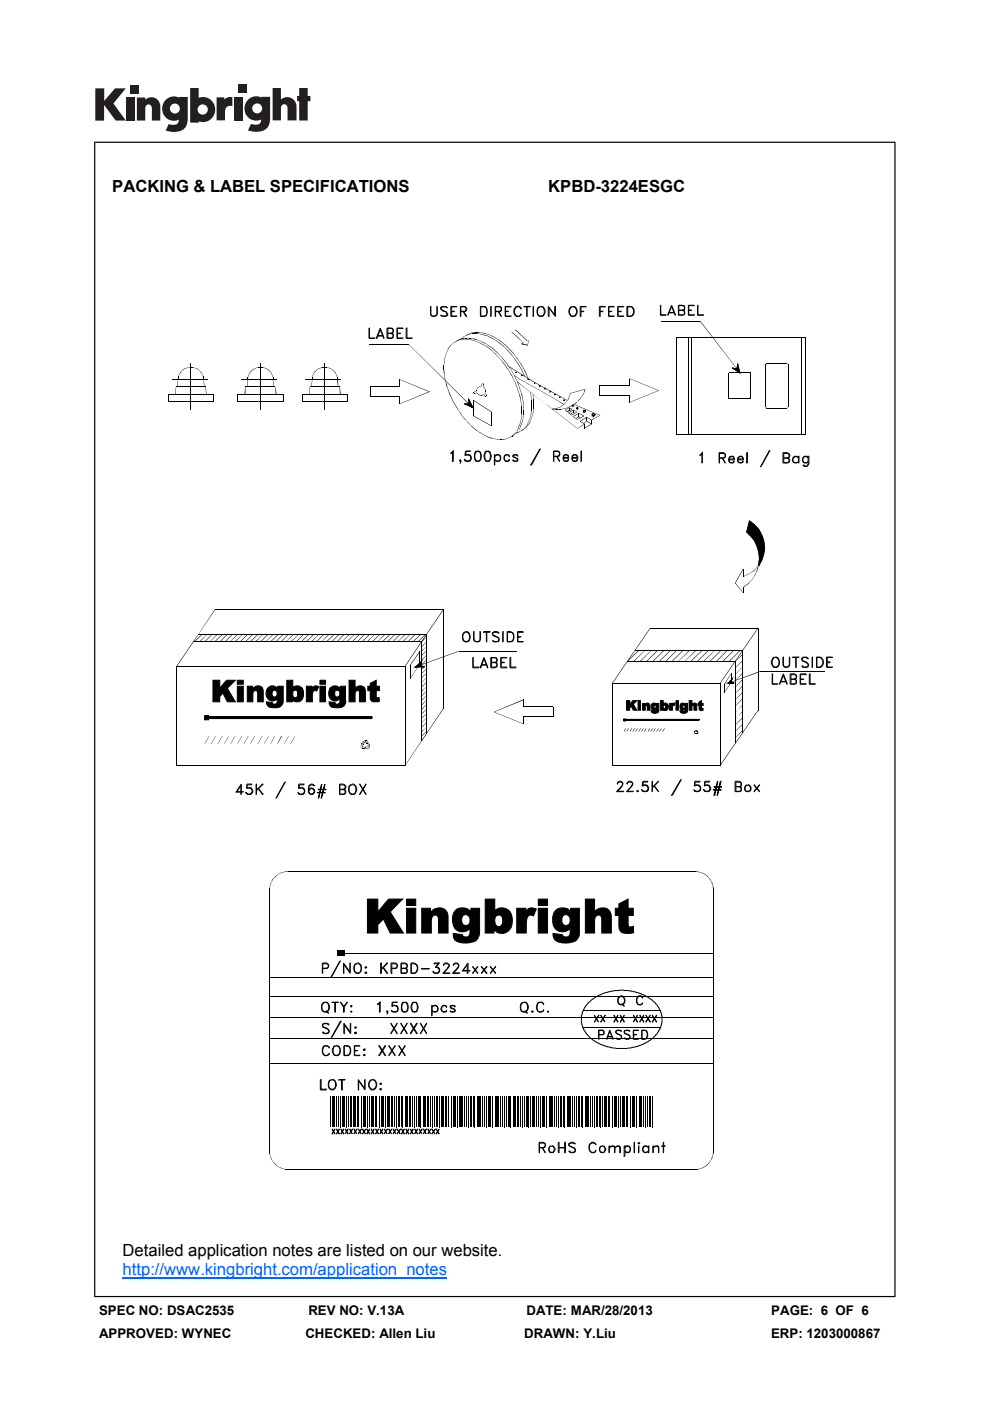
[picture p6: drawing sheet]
<svg xmlns="http://www.w3.org/2000/svg" width="210mm" height="297mm" viewBox="0 0 210 297" stroke-linecap="round" stroke-linejoin="round" font-family="sans-serif">
<defs><g id="words">
<g font-size="3.5">
<text x="23.8" y="40.6">PACKING &amp; LABEL SPECIFICATIONS</text>
<text x="116.3" y="40.6">KPBD-3224ESGC</text>
<text x="26" y="266.3">Detailed application notes are listed on our website.</text>
</g>
<text font-size="3.5" fill="#0065ff" x="26" y="270.4">http://www.kingbright.com/application_notes</text>
<g font-size="2.8">
<text x="21" y="278.7">SPEC NO: DSAC2535</text>
<text x="65.4" y="278.7">REV NO: V.13A</text>
<text x="111.7" y="278.7">DATE: MAR/28/2013</text>
<text x="163.6" y="278.7">PAGE: 6 OF 6</text>
<text x="21" y="283.6">APPROVED: WYNEC</text>
<text x="64.8" y="283.6">CHECKED: Allen Liu</text>
<text x="111.2" y="283.6">DRAWN: Y.Liu</text>
<text x="163.5" y="283.6">ERP: 1203000867</text>
</g>
</g></defs>
<g fill="#231f20">
<path d="M20.2 18.7h1.9v2.7l2.3-2.7h2.3l-2.6 3.2 2.6 3.7h-2.2l-2.4-3.3v3.3h-1.9z"/>
<path d="M26.7 20.7h1.8v4.9h-1.8z"/>
<path d="M49.6 20.7h1.8v4.9h-1.8z"/>
<path d="M27.6 18h1.8v1.8h-1.8z"/>
<path d="M50.6 17.9h1.8v1.8h-1.8z"/>
<path d="M29 20.7h1.8v.4a1.9 1.9 0 0 1 2.2-.3 1.9 1.9 0 0 1 1 2v2.8h-1.8v-2.7a.7 .7 0 0 0-.7-.8 .7 .7 0 0 0-.7 .8v2.7h-1.8z"/>
<path d="M45.9 20.6h1.7v.5a2.02 2.02 0 0 1 1.7-.5v1.9h-.2a1.12 1.12 0 0 0-1.4 1.3v1.7h-1.8z"/>
<path d="M57.8 18.7h1.8v2.4a1.98 1.98 0 0 1 2.2-.3 1.98 1.98 0 0 1 1.1 2v2.7h-1.9v-2.6a.7 .7 0 0 0-.7-.8 .7 .7 0 0 0-.7 .8v2.6h-1.8z"/>
<path d="M63.5 18.7h1.8v1.6h.5v1.1h-.5v4.1h-1.8v-4.1h-.5v-1.1h.5z"/>
<path d="M40.3 18.7v7.3h1.8v-.3a2.63 2.63 0 0 0 3.5-2.5 2.63 2.63 0 0 0-3.5-2.5v-2zM41.9 23.2a1.1 1.1 0 0 1 2.2 0 1.1 1.1 0 0 1-2.2 0z"/>
<path d="M35.3 21a2.56 2.56 0 0 0-.6 3.3 2.56 2.56 0 0 0 3.2 1.1 1.09 1.09 0 0 1-1.5 1.1l-.6-.2-.7 1.4a5.3 5.3 0 0 0 3.8-.2 2.69 2.69 0 0 0 .9-2.4v-4.5h-1.8v.1l-.8-.2a2.44 2.44 0 0 0-1.9 .5zM36 23a1.06 1.06 0 0 1 2.1 0 1.06 1.06 0 0 1-2.1 0z"/>
<path d="M52.8 21a2.56 2.56 0 0 0-.6 3.3 2.56 2.56 0 0 0 3.2 1 1.09 1.09 0 0 1-1.5 1.1l-.7-.1-.6 1.4a5.3 5.3 0 0 0 3.7-.3 2.69 2.69 0 0 0 1-2.3v-4.6h-1.8v.2l-.9-.3a2.44 2.44 0 0 0-1.8 .6zM53.5 23a1.06 1.06 0 0 1 2.1 0 1.06 1.06 0 0 1-2.1 0z"/>
</g>
<g fill="#000">
<path d="M37.9 79.5l.1 .1-.2 .2zM38 79.4v.2zM38.1 79.1l.1 .1-.2 .2zM38.3 78.9l-.1 .3zM38.4 78.7v.2zM38.4 78.7l.2-.2-.1 .3zM38.6 78.5l.2-.1h.1zM38.8 78.4l.2-.2 .1 .1-.2 .1zM39 78.2h.3zM39.2 78.1l.3-.1-.2 .2zM39.5 78l.3-.1zM39.8 77.9l.2-.1z"/>
<path d="M40 77.8l.3 .1zM40.4 77.8l.5 .1zM40.2 77.8l.2 .1zM40.9 77.8l.3 .2zM41.2 77.9l.2 .2zM41.4 78l.3 .1-.1 .1zM41.7 78.1l.3 .1h-.4zM41.9 78.3l.1-.1 .1 .2h-.1zM42 78.4h.1l.2 .2zM42.3 78.5l.2 .3zM42.5 78.7l.1 .2h-.1zM42.5 78.9h.1l.2 .2-.1 .1z"/>
<path d="M42.7 79.2l.1-.1 .2 .3zM42.9 79.4l.2 .1-.1 .1zM43.1 79.5v.3l-.1-.2zM52.6 79.8l-.1 .2zM52.7 79.5l.1 .1-.2 .2zM52.8 79.4v.2zM52.9 79.1l.1 .1-.2 .2zM53 78.9v.3zM53 78.9l.2-.2 .1 .1-.2 .1zM53.2 78.7l.2-.2 .1 .1-.2 .2zM53.4 78.5l.2-.1-.1 .2zM53.6 78.4l.3-.1z"/>
<path d="M53.8 78.2l.3-.1-.2 .2zM54.1 78.1h.2zM54.2 78l.3-.1-.2 .2zM54.7 77.8l1.1 .1zM54.5 77.9l.2-.1zM55.8 77.8l.2 .2zM56 77.9l.3 .1-.1 .1zM56.2 78.1l.1-.1 .1 .2zM56.4 78.1l.3 .1-.1 .1zM56.7 78.2l.2 .2-.3-.1zM56.9 78.4l.2 .1-.1 .1zM57 78.6l.1-.1 .2 .2-.1 .1z"/>
<path d="M57.2 78.8l.1-.1 .1 .2zM57.4 78.9l.2 .2-.1 .1zM57.6 79.1l.1 .3-.2-.2zM57.6 79.4l.2 .1-.1 .1zM57.8 79.5l.1 .3-.2-.2zM66.2 79.8v.2zM66.3 79.5l.1 .1-.2 .2zM66.4 79.4v.2zM66.5 79.1l.1 .1-.2 .2zM66.7 78.9l-.1 .3zM66.7 78.9l.1-.2 .1 .1-.1 .1zM66.8 78.7l.2-.2 .1 .1-.2 .2z"/>
<path d="M67 78.5l.3-.1-.2 .2zM67.3 78.4l.1-.2 .1 .1zM67.4 78.2l.3-.1-.2 .2zM67.7 78.1h.2zM67.9 78h.3zM68.4 77.8l1 .1zM68.1 77.9l.3-.1-.2 .2zM69.4 77.8l.2 .2zM69.6 77.9l.3 .1-.1 .1zM69.9 78l.2 .1h-.3zM70.1 78.2v-.1l.2 .2zM70.3 78.2l.3 .2h-.1z"/>
<path d="M70.5 78.4h.1l.1 .1v.1zM70.7 78.6v-.1l.2 .2-.1 .1zM70.8 78.8l.1-.1 .2 .2h-.1zM71 78.9h.1l.1 .2v.1zM71.2 79.1l.1 .3-.1-.2zM71.2 79.4l.2 .1-.1 .1zM71.4 79.5l.1 .3-.2-.2zM94.1 77.3l.1 .5zM94.1 77.8l.1 .6zM94.1 78.4l.2 .5h-.2zM94.1 78.9h.2v.6zM94.2 76.4l.1 .5z"/>
<path d="M94.2 76.9l-.1 .4zM94.2 79.5l.2 .5zM94.3 76v.5zM94.3 80l.1 .6zM94.4 75.6l-.1 .4zM94.5 75.1l-.1 .5zM94.7 74.7l-.2 .4zM94.9 74.3l-.2 .4zM95 73.9l.1 .1-.2 .3zM95.2 73.7l-.1 .3zM95.4 73.4l-.1 .4zM95.5 73.2v.3z"/>
<path d="M95.5 73.2l.4-.2-.3 .3zM95.8 73l.3-.2zM96.1 72.8l.2-.2zM96.3 72.6l.3-.1zM96.6 72.4l.3-.1zM96.7 72.3h.2zM96.9 72.3h.2zM96.8 72.3l.4-.1zM97 72.2l.3-.1zM97.2 72.2l.3-.1zM97.2 72l.4-.1zM97.4 72l.3-.1v.2z"/>
<path d="M97.6 71.9l.2-.2 .1 .2zM97.7 71.9l.4 .1-.4 .1zM97.9 71.7l.2-.1 .1 .1zM97.8 71.7h.4v.1l-.3 .1zM98.1 71.9l.2-.1v.2zM98.1 71.6l.3-.3-.2 .4zM98.2 71.7h.3l-.3 .1zM98.3 71.8l.4 .1-.4 .1zM98.4 71.3l.3-.1zM98.8 71.6h.3v.1h-.3zM98.5 71.7l.3-.1v.1zM98.7 71.2h.3z"/>
<path d="M98.7 71.8h.3v.2zM98.8 71.1l.2-.1-.1 .2zM99 71l.1-.1zM98.9 71.1l.4-.2-.3 .3zM99.1 70.9h.3zM99 71.8l.4 .2h-.4zM99.4 71.7h.5zM99.1 71.6l.3 .1h-.3zM99.3 70.9h.3zM99.4 70.8l.3-.2-.3 .3zM99.5 70.8l.4-.1zM99.7 70.6h.3z"/>
<path d="M99.4 71.9l.5 .1zM100.2 70.6l.9 .1zM99.9 70.7l.3-.1zM99.9 70.6l.4-.1zM99.9 72.1h.5zM99.9 71.7h.5zM100.3 70.5l.3-.1v.2zM100.3 72.2l.1-.1 .4 .2zM100.3 71.8h.5l-.1 .2zM100.9 70.4l.7 .1zM100.6 70.4l.3 .1-.3 .1zM100.8 72.3l.4 .2z"/>
<path d="M100.8 71.8l.4 .3-.5-.1zM101.1 70.6l.5 .2zM101.2 72.4l.4 .3zM101.2 72l.4 .3zM101.6 70.4l.4 .2zM101.6 72.6l.5 .2h-.1zM101.6 72.2l.5 .2zM101.6 70.7l.5 .1zM102.1 72.8l.4 .2-.1 .1-.4-.3zM102.1 72.3l.4 .2-.1 .1zM102 70.9h.5zM102 70.5l.5 .1z"/>
<path d="M102.5 72.5l.4 .3h-.1l-.4-.2zM102.4 71h.5v.2zM102.5 73l.4 .4-.5-.3zM102.4 70.6h.5zM102.9 71l.4 .2h-.4zM102.9 72.8l.4 .3-.5-.3zM102.8 70.7l.1-.1 .4 .3zM102.9 73.3l.5 .2-.1 .1zM103.3 71.2l.5 .1-.1 .1zM103.3 70.8l.5 .2zM103.3 73.6l.1-.1 .4 .4zM103.3 73l.5 .4z"/>
<path d="M103.8 71.3l.4 .3-.1 .1-.4-.3zM103.8 70.9l.4 .2-.1 .1zM103.8 73.9l.5 .3-.1 .1zM103.8 73.4l.5 .2-.1 .1-.4-.3zM104.1 71.7h.5zM104.2 71.1l.4 .2-.1 .1-.4-.2zM104.3 74.2l.4 .4-.5-.3zM104.2 73.7l.1-.1 .4 .3-.1 .1zM104.6 71.7l.4 .4-.5-.3zM104.5 71.4l.5 .1zM104.6 74.6l.5 .4-.1 .1zM104.7 73.9l.4 .5-.1 .1-.4-.5z"/>
<path d="M105 75.1l.1-.1 .3 .5zM104.9 71.6l.1-.1 .4 .4zM105 74.5l.1-.1 .4 .3-.1 .1zM105 72l.5 .3-.1 .1zM105.4 74.8l.1-.1 .4 .5zM105.4 75.4l.6 .5zM105.4 71.8l.6 .3-.1 .1zM105.4 72.4l.1-.1 .5 .4-.1 .1zM105.9 75.1l.5 .5zM105.9 75.9l.5 .5zM105.9 72.2l.1-.1 .4 .3-.1 .1zM105.9 72.8l.1-.1 .4 .3-.1 .1z"/>
<path d="M106.3 75.6l.5 .6h-.1zM106.3 76.4l.5 .5-.1 .1zM106.3 72.5l.1-.1 .4 .4h-.1zM106.3 73.1l.1-.1 .4 .4h-.1zM106.7 76.2h.1l.4 .5h-.1zM106.7 77l.1-.1 .4 .5-.1 .1zM106.7 72.8h.1l.4 .3-.1 .1zM106.8 73.4l.4 .4-.5-.4zM107.1 77.5l.1-.1 .4 .6-.1 .1zM107.1 73.8l.5 .3-.1 .1zM107.1 76.7h.1l.5 .5-.1 .1zM107.2 73.1l.5 .4-.1 .1-.5-.4z"/>
<path d="M107.6 77.3l.1-.1 .3 .6h-.1zM107.5 78.1l.1-.1 .4 .6zM107.6 73.6l.1-.1 .3 .4h-.1zM107.6 74.1l.5 .5-.1 .1-.5-.5zM107.9 78.6l.4 .5-.1 .1zM107.9 77.8h.1l.4 .6zM108 74.7l.1-.1 .4 .5-.1 .1zM108 73.9l.5 .5-.1 .1-.5-.6zM108.2 79.2l.1-.1 .4 .6-.1 .1zM108.3 78.4l.5 .5zM108.4 75.2l.1-.1 .4 .6zM108.4 74.5l.1-.1 .4 .5-.1 .1z"/>
<path d="M109.1 79.5l1.2 1-1.3-.9zM108.7 78.9l.4 .6zM108.6 70.4l.5 .4-.1 .1-.5-.4zM108.8 75.7l.5 .5v.1zM108.8 75l.1-.1 .4 .6zM109.1 70.8l.5 .4-.1 .1-.5-.4zM109.3 76.3v-.1l.4 .5-.1 .1zM109.3 75.5l.5 .5-.1 .1zM109.3 69.9l.6 .4-.1 .1-.6-.4zM109.6 76.8l.1-.1 .4 .6-.1 .1zM109.7 76.1l.1-.1 .3 .6zM109.6 71.2l.5 .5-.1 .1-.5-.5z"/>
<path d="M109.9 70.3l.5 .5-.1 .1-.5-.5zM110 77.4l.1-.1 .3 .6v.1zM110 76.6l.5 .5-.1 .1zM110.1 71.7l.5 .6-.6-.5zM110.6 72.8h.4zM110.4 78v-.1l.4 .6-.1 .1zM110.5 72.3l.3 .2zM110.4 77.2l.1-.1 .4 .6-.1 .1zM110.4 70.8l.5 .4-.1 .1-.5-.4zM110.7 78.6l.1-.1 .2 .7zM110.8 72.4l.2 .3v.1zM110.8 77.8l.1-.1 .3 .6-.1 .1z"/>
<path d="M111 79.2v-.1l.4 .7zM110.9 71.2l.5 .5-.1 .1-.5-.5zM111.1 78.4l.1-.1 .3 .6h-.1zM111.4 71.7l.2 .3-.1 .1-.2-.3zM111.4 78.9h.1l.2 .7zM111.5 72.1l.1-.1 .2 .3h-.1zM111.8 72.3l.3-.2zM110.7 72.8l1.3 .3v.2l-1.4-.3zM112.1 72.2l-.2 1zM155.4 78l.8 .2-.9-.1zM156.4 77.3l-.2 .9zM148.5 68l8.4 10.9-8.4-10.8z"/>
<path d="M156.4 77.3l.4 1.8zM155.4 78l1.5 1-.1 .1-1.5-1zM162.3 77.3l.1 .1zM162.4 77.2l.1 .1h-.2zM162.4 77.2h.2zM162.6 77l.2 .1zM162.5 77.1l.1-.1v.2zM166.8 77l.2 .1zM167 77l.1 .2zM167.2 77.3l.1 .1zM167.1 77.1v.2zM167.2 77.2l.1 .1h-.2z"/>
<path d="M169.2 71.5l1.7 .1zM35.6 83.5l.1 1.5zM37.3 82.1l-.1 1.5zM37.7 80.6l-.2 1.5zM37.7 80.3l.1 .3zM37.8 79.8l.1 .2zM37.8 80l-.1 .3zM43.1 79.8v.2zM43.1 80.6l.3 1.5zM43.1 80.3l.1 .3zM43.1 80l.1 .3zM43.6 82.1l.1 1.5z"/>
<path d="M45.3 83.5v1.5zM50.4 83.5l.1 1.5zM52 82.1v1.5l-.1-.1zM52.5 80l.1 .6zM52.5 80.6l-.1 1.5zM57.9 80l.1 .6zM57.9 80.6l.2 1.5zM57.8 79.8l.2 .2zM58.4 82.1l.2 1.4-.1 .1zM60 83.5l.1 1.5zM64 83.5l.1 1.5zM65.7 82.1v1.5z"/>
<path d="M66.2 80v.6zM66.2 80.6l-.2 1.5zM71.5 80l.1 .3zM71.5 80.6h.2l.1 1.5zM71.4 79.8l.2 .2zM71.5 80.3l.2 .3h-.2zM72 82.1l.3 1.4-.2 .1zM73.6 83.5l.1 1.5zM84.8 80.5l.1 1.5zM84.8 84.1l.1 1.4zM84.9 85.5l6.2-2.5v.1zM84.9 80.5l6.2 2.5v.1z"/>
<path d="M94.4 80.6l.2 .5zM94.5 81.1l.3 .5-.2 .1zM94.6 81.7l.2-.1 .2 .6zM94.9 82.2l.3 .6-.1 .1zM95.2 82.8l.3 .7h-.2zM95.3 83.5h.2l.1 .7zM95.7 84.1l.2 .7zM96 84.7l.3 .6-.1 .1-.3-.6zM96.3 85.3l.3 .6v.1l-.4-.6zM96.6 85.9l.4 .6-.1 .1-.3-.6zM97 86.5l.3 .6-.4-.5zM97.2 87.1l.5 .5v.1z"/>
<path d="M97.7 87.6l.4 .6-.4-.5zM98 88.2l.5 .5-.1 .1zM98.5 88.7l.4 .6-.5-.5zM98.5 85.6l.9-.1zM98.9 89.2l.5 .5v.1zM99.4 89.7l.4 .4-.4-.3zM99.4 84.7v.9zM99.8 90l.4 .5h-.1zM99.9 86.1l.3 .3-.4-.3zM99.9 85.9v.2zM99.9 86l.4 .3-.1 .1zM100.2 90.5l.4 .3-.1 .1-.4-.4z"/>
<path d="M86.7 72.9l13.4 13.3-.1 .1zM98.5 85.6l1.7 .8zM100.4 84.8l3.9 2.5v.1l-4-2.5zM99.4 84.7l.9 1.6-.1 .1zM100.5 83.2v.1zM100.5 83.3v.1zM100.6 90.8l.4 .3v.1l-.5-.3zM100.5 83v.2zM100.5 83.2v-.1zM100.6 83.3l-.1 .1zM100.5 83l.1 .1zM100.6 83.3l.1 .1z"/>
<path d="M100.7 83.3l.1 .1zM101 91.1l.5 .5-.5-.4zM101 82.8l.1 .1zM101.1 82.4l.1 .2zM101.1 82.6l-.1 .2zM101.2 83.3l.1 .1-.2-.1zM100.6 83l.5-.2zM101.1 82.4l.2-.1-.1 .2zM101.2 83.4l.2 .2zM100.7 83.3h.5zM101.3 82.2h.1l-.2 .1zM101.4 83.5l.2 .1-.1 .1z"/>
<path d="M101.3 82.2h.3zM101.5 91.5l.5 .2-.1 .1zM101.6 83.6v.2l-.1-.1zM101.5 82.1l.1-.1v.2zM101.6 83.7h.2v.2zM101.6 82h.2zM101.8 83.7l.2 .2h-.2zM101.7 81.9l.3 .1zM102 91.7l.4 .5-.5-.4zM102 83.8l.1 .1zM101.9 81.9l.2 .1zM102.1 83.8l.1-.1 .1 .2z"/>
<path d="M102.1 81.4v.5zM102.2 81.3l.1 .1zM102.1 81.4h.2zM102.2 83.7l.2 .1-.1 .1zM102.2 81.3l.1-.1 .1 .2zM102.4 83.7h.2zM102.4 92.1l.4 .1-.1 .1zM102.3 81.2l.1 .2zM102.6 81.6l-.1 .5zM102.4 81.2l.1 .2zM102.6 81.4l.1 .2zM102.5 82l.2 .1-.1 .1z"/>
<path d="M102.5 81.4h.2zM102.8 92.2l.4 .3v.1l-.5-.3zM102.6 82.2h.1zM102.9 83.9v.2zM102.7 82.2l.1 .1zM103 83.9l-.1 .2zM102.5 83.7l.1-.1 .3 .3-.1 .1zM102.8 83.2l.1 .2zM102.8 83.2l.2-.1-.1 .2zM102.9 82.8l.1 .3zM102.7 82.3l.2 .1-.1 .1zM103 84l.1 .1z"/>
<path d="M102.9 82.7l.1-.1v.2zM102.8 82.5l.1-.1 .1 .2-.1 .1zM103.1 83.9v.2zM103.2 92.5l.5 .2-.5-.1zM103.1 83.9l.1 .1zM103.2 83.8v.1zM102.8 83.3l.4 .4v.1zM103.2 83.9v.1zM103.2 83.7v.1zM103.7 92.7h.4l-.1 .2-.4-.2zM104.1 92.7l.4 .3-.5-.1zM100.3 88.2l.1-.1 3.9 2.2v.1z"/>
<path d="M104.5 92.9l.4 .2zM104.9 93l.5 .2zM105.4 93.1l.5 .1zM105.9 93.2l.2 .1h-.3zM106.1 93.2l.4 .1zM106.5 93.2l.3-.1v.2zM106.8 93.1l.3 .1-.3 .1zM107.1 93.1l.3-.1zM107.4 93h.3zM107.7 92.9l.3-.2-.3 .3zM108 92.7h.2zM108.2 92.7l.4-.1z"/>
<path d="M108.4 92.5l.2-.1-.1 .2zM108.5 92.5l.3-.3v.1l-.2 .3zM108.6 92.4l.1 .1zM108.7 92.4l.3-.1zM108.8 92.2l.2-.1-.2 .2zM108.7 79.7l.2 .7-.3-.6zM108.9 92.2l.4-.1-.3 .2zM109.2 91.8l.1 .1-.3 .3zM109.4 91.8l-.2 .3zM109.2 91.8l.2-.2-.1 .3zM108.8 80.4l.5 .6zM109 79.5l.3 .6z"/>
<path d="M109.6 91.6h.1l-.3 .3zM109.6 91.4l-.2 .2zM109.4 91.8l.4-.2v.2zM109.2 81l.3 .6-.1 .1zM109.6 91.6l.3-.2-.2 .2zM109.8 91.1h.1l-.3 .3zM109.3 80.1l.4 .6zM109.8 80.9l.7 .8-.8-.7zM109.8 91.6h.3l-.3 .2zM109.5 81.6l.3 .6-.4-.5zM110 91.1l-.1 .3zM109.9 90.8v.3z"/>
<path d="M110 90.4l-.1 .5zM109.7 82.2l.2 .7zM109.6 80.7l.3 .6v.1zM110.2 90.9l-.2 .2zM110 91.6l.4-.2-.3 .2zM110.2 90l-.1 .5zM109.9 82.8l.3 .7-.3-.6zM109.9 81.3l.3 .7-.3-.6zM110.3 80.4l4.7 2.7zM110.3 90.5l-.1 .4zM110.4 89.5l-.1 .5zM110.1 83.5l.3 .5h-.2z"/>
<path d="M110.4 91.4l.3-.1zM110.4 90.1v.5zM110.1 82l.2 .7zM110.2 84h.2v.6zM110.4 89.1v.4zM110.5 81.6l5.4 4.2zM110.4 84.6v-.1l.1 .6zM110.6 89.7l-.1 .5zM110.5 88.7l-.1 .4zM110.6 86.2l.1 1.1zM110.4 85.1l.2 .5zM110.6 88.2l-.1 .5z"/>
<path d="M110.6 87.3l.1 .5zM110.5 91.3l.2-.1-.1 .2zM110.4 82.6l.2 .7-.3-.6zM110.5 85.6l.2 .6zM110.6 91.2l.4-.1zM110.8 89.3l-.1 .5zM110.6 87.8l.1 .5zM110.7 91.2l.1-.1zM110.5 83.3l.3 .5h-.2zM110.8 91.1h.3zM110.6 83.8h.2l.1 .6zM110.9 88.9v.5z"/>
<path d="M110.8 84.4l.2 .5zM110.9 91.1l.2-.2-.1 .2zM111 88.4l-.1 .5zM110.9 84.9l.1 .6zM111 88v.4zM111 87.1l.1 .9zM111 86.6l.1-.1v.6zM111 86v.6zM111 85.5v-.1l.1 .6zM111 91l.4-.1zM111.3 90.6l.1 .1-.3 .2zM111.3 90.8l.2-.2-.1 .3z"/>
<path d="M111.3 90.6l.2-.2-.1 .3zM111.7 90.4l.1 .1-.3 .2zM111.7 90.1l.1 .1-.3 .3zM111.7 90.4l.3-.3-.2 .4zM111.9 89.9l-.1 .3zM112.1 89.9l.1 .1-.2 .2zM112 89.6v.4zM112.1 89.2l-.1 .4zM111.8 79.5l.3 .7-.4-.6zM112.3 88.8l-.2 .4zM112.3 89.6l-.1 .4zM112.5 88.3l-.2 .5z"/>
<path d="M112.4 89.4v.3zM112.6 88.9l-.2 .5zM112.6 87.9l-.1 .4zM112.7 88.5l-.1 .4zM112.6 87.4v.5zM112.4 83.1l.2 .6zM112.7 87v.5zM112.7 86.1l.1 .9zM112.7 84.9l.1 1.2zM112.6 83.7l.1 .6zM112.9 88.1l-.2 .4zM112.6 84.3l.2 .6z"/>
<path d="M113 87.7l-.1 .4zM113.1 87.2l-.1 .5zM113.2 86.7v.5zM113.2 85.9v.8zM113.2 84.7v1.2zM113 83.5l.2 .6zM113.1 84.1l.1 .6zM108 77.7l5.3 3.3-.1 .1-5.3-3.3zM115 83l2.8 1.7zM115.9 85.8l6.6 5.1zM117.1 86.7h.4l-.4 .1zM117.1 86.7l.5 .1h-.5z"/>
<path d="M117.5 86.7l.3-.1v.1zM117.6 86.7h.3v.2zM113.3 81l4.5 2.4-.1 .1-4.5-2.4zM117.8 86.6l.3 .1h-.3zM117.8 84.6l1.9 1.1-.1 .1zM117.9 86.7h.4v.2h-.4zM118.1 86.6l.3-.2-.3 .3zM118.3 86.7l.4 .1-.4 .1zM118.4 86.4h.3zM118.7 86.7l.4 .1zM118.7 86.3l.3-.2-.3 .3zM119 86.1l.2-.1z"/>
<path d="M119.1 86.7h.3zM119.2 86l.3-.2zM119.4 86.7l.4-.1zM119.7 85.5l.1 .1-.3 .3zM119.7 85.5l.3-.1-.2 .2zM119.8 86.6l.4-.1zM119.8 86.9l.9-.5 .1 .1zM120.1 85.1l-.2 .3zM120.3 84.9l-.2 .2zM120.2 86.5l.4-.1zM117.7 83.5l.1-.1 2.5 1.6zM120.5 84.5l.1 .1-.3 .3z"/>
<path d="M119.9 86.9l.5 .4-.1 .1-.5-.4zM120.6 87.5l.7 .5-.1 .1-.7-.5zM120.6 84.3v.3zM120.5 86.3l.4-.1zM120.8 84l-.1 .4zM120.8 86.4l.6 .3-.1 .1-.6-.3zM120.2 87.2l.5-.3 .1 .1-.5 .3zM120.7 86.5l.1 .5zM120.8 86.9l.1 .1h-.2zM120.9 83.7l-.1 .3zM120.9 83.3l.1 .1-.1 .3zM120.9 86.1h.4z"/>
<path d="M120.9 83.3l3.3-.7zM120.9 87.8l.6-.4 .1 .1-.6 .3zM121.2 86l.4-.1zM120.3 87.3l1-.6 .1 .1zM121.2 88l1.2-.7-1.1 .8zM120.5 87.5l1-.6 .1 .1-1 .6zM121.6 87.4l.4 .2-.5-.1zM121.5 86.9l.1 .6zM121.5 85.8l.4-.3 .1 .1-.4 .3zM121.5 88.3l1.2-.7 .1 .1-1.2 .6zM121.9 85.5h.3zM122.1 85.4l.5-.3-.4 .4z"/>
<path d="M121.6 86.9l.8 .5-.9-.4zM121.8 85.6l.6 .4-.1 .1zM121.5 88.3h.1l.9 .7zM122.5 90.8l1.5-.9 .1 .1zM122.7 84.8l.1 .1-.3 .2zM122.7 87.7l.1 .7zM122.8 87.6l-.1 .1zM122.8 87.6l1.1 .6-.1 .1-1.1-.6zM122.1 88.7l.6-.4 .1 .1-.6 .4zM122.7 84.8l.3-.3 .1 .1-.3 .3zM123 84.5l.3-.2-.2 .3zM123 89.3l1.4-.9 .1 .1-1.4 .9z"/>
<path d="M122.7 88.4l.1-.1 .3 .3v.1zM123.4 83.9l-.2 .4zM123.7 83.6v.1l-.3 .2zM123.8 83.3l-.1 .4zM122.5 88.9l1.3-.7 .1 .1zM123.9 82.9h.2l-.3 .4zM124 89.9l.1 .9zM124.1 82.6v.3h-.2zM124 90.7l1.4-.8 .1 .1-1.4 .8zM123.1 89.3l1 .6-.1 .1-1-.6zM124.5 88.4l1 .6-.1 .1-1-.6zM124.4 88.5l.1 .9z"/>
<path d="M123.7 89.7l.7-.4 .1 .1zM125.4 89.1l.1 .9zM124.5 89.3l1 .6-.1 .1-1-.6zM125.4 89l1.9-1-1.8 1.1zM122.3 86.1l.1-.1 4.9 2.1zM133.4 80.3h.2v1.4h-.2zM133.4 83.9h.2v1.5h-.2zM133.5 80.2l6.2 2.6zM133.5 85.3l6.2-2.5zM162.3 86.2l.2 .1-.1 .1zM162.5 86.3v.2zM162.6 86.4v.2z"/>
<path d="M162.6 86.5l.2 .1zM166.8 86.5l.2 .1zM167 86.5l.1-.1zM167.1 86.3v.2zM167.1 86.3l.2-.1-.1 .2zM167.2 86.1l.1 .1zM169.2 92l1.7 .1zM159 110.4l-.6 2.4zM158.4 112.8v-.1l.4 .4zM158.7 113.1l.3 .2v.1zM159 113.4v-.1l.3 .4zM159 110.5l.4 .1z"/>
<path d="M159.2 113.7l.3 .3zM159.4 110.6l.2 .4-.3-.3zM159.2 113.7l.4 .2-.1 .1zM159.5 114l.3 .3zM159.5 114l.1-.1 .3 .4h-.1zM159.6 110.9l.4 .2-.1 .1zM159.7 114.3l.4 .4zM159.9 114.3l.2 .4-.3-.4zM160 111.1l.2 .4-.3-.3zM160 114.7l.2 .3-.1 .1zM160 114.7l.3 .3zM160.2 115l.2 .4-.3-.3z"/>
<path d="M160.2 115l.3 .4h-.1zM160.2 111.4l.4 .3-.1 .1zM160.3 115.4l.3 .4zM160.5 115.4l.1 .4-.2-.4zM160.5 115.8l.2 .4zM160.6 115.8l.1 .4zM160.6 111.7l.2 .3-.1 .1-.2-.3zM160.6 116.2l.1 .4zM160.9 119.5v.4zM160.8 116.5v.5zM160.9 119.5l-.1 .4zM160.6 116.2l.3 .3-.1 .1z"/>
<path d="M160.7 112.1l.1-.1 .1 .4zM160.9 119.1h.2l-.1 .4zM161 117.8l.1 .9zM160.9 117l.1 .4zM161 119.1l-.1 .4zM161 117.8l.1 1.3zM160.9 116.5v.5zM161.2 119.3l-.1 .5zM161 118.7l.1 .4h-.2zM160.9 117.4l.2 .4zM160.9 117.4h.2v.4zM161 117l.1 .4h-.2z"/>
<path d="M161.4 119l.1 .1-.3 .3v-.1zM160.9 112.4l.1-.1 .2 .3v.1zM161.2 112.7v-.1l.1 .5zM161.6 118.7l-.1 .4zM161.3 113.1l.1-.1 .1 .4zM161.7 118.3l-.1 .4zM161.8 117.9l.1 .1-.2 .3zM161.5 113.4l.1-.1 .1 .4zM161.9 117.6v.4zM161.7 113.7l.2 .4h-.2zM162 117.1l-.1 .5zM161.7 114.1h.2v.4z"/>
<path d="M162.1 116.8v.4zM162.1 115.6l.1 1.2zM162 114.4l.1 .4zM162 115.3l.2-.1v.4zM162 114.8l.2 .4-.2 .1zM41.3 135.9l1.6-1.5 .1 .1-1.6 1.5zM45.6 129.2h.1l-3.6 5.3zM42.1 134.4l-1 1.6-.1-.1zM42.4 135.9l1.6-1.5-1.5 1.6zM45 134.4l.1 .1-1.5 1.5-.1-.1zM44.6 135.9l1.5-1.5 .1 .1zM45.6 135.9l1.6-1.5 .1 .1-1.6 1.5z"/>
<path d="M48.2 134.4l.1 .1-1.5 1.5-.1-.1zM49.3 134.4l.1 .1-1.5 1.5-.1-.1zM48.9 135.9l1.5-1.5 .1 .1zM49.9 135.9l1.6-1.5-1.5 1.6zM52.5 134.4l.1 .1-1.5 1.5-.1-.1zM53.6 134.4l.1 .1-1.5 1.5-.1-.1zM53.1 135.9l1.6-1.5 .1 .1-1.6 1.5zM54.2 135.9l1.6-1.5-1.5 1.6zM56.9 134.4v.1l-1.5 1.5-.1-.1zM56.4 135.9l1.6-1.5v.1zM57.4 135.9l1.7-1.5v.1l-1.6 1.5zM60.1 134.4l.1 .1-1.6 1.5-.1-.1z"/>
<path d="M61.2 134.4l.1 .1-1.6 1.5-.1-.1zM60.7 135.9l1.6-1.5 .1 .1zM61.8 135.9l1.6-1.5-1.6 1.6zM64.4 134.4l.1 .1-1.6 1.5v-.1zM65.5 134.4l.1 .1-1.6 1.5v-.1zM65 135.9l1.6-1.5 .1 .1-1.6 1.5zM66.1 135.9l1.6-1.5-1.5 1.6zM68.7 134.4l.1 .1-1.5 1.5-.1-.1zM68.3 135.9l1.5-1.5 .1 .1zM69.3 135.9l1.6-1.5 .1 .1-1.6 1.5zM71.9 134.4l.1 .1-1.5 1.5-.1-.1zM73 134.4l.1 .1-1.5 1.5-.1-.1z"/>
<path d="M72.6 135.9l1.5-1.5 .1 .1zM73.6 135.9l1.6-1.5-1.5 1.6zM76.2 134.4l.1 .1-1.5 1.5-.1-.1zM77.3 134.4l.1 .1-1.5 1.5-.1-.1zM76.8 135.9l1.6-1.5 .1 .1-1.6 1.5zM77.9 135.9l1.6-1.5-1.5 1.6zM80.6 134.4v.1l-1.5 1.5-.1-.1zM80.1 135.9l1.6-1.5v.1zM81.2 135.9l1.6-1.5v.1l-1.6 1.5zM83.8 134.4l.1 .1-1.6 1.5v-.1zM84.9 134.4l.1 .1-1.6 1.5v-.1zM84.5 135.9l1.5-1.5 .1 .1z"/>
<path d="M85.5 135.9l1.6-1.5-1.5 1.6zM88.1 134.4l.1 .1-1.5 1.5-.1-.1zM89.2 134.4l.1 .1-1.5 1.5-.1-.1zM88.7 135.9l1.6-1.5 .1 .1-1.6 1.5zM89.4 136.1l1.1-1.1zM89.4 137l1.1-1.1-1 1.2zM89.4 138l1.1-1.1-1 1.1zM89.4 138.9l1.1-1-1 1.1zM89.4 139.8l1.1-1-1 1.1zM90.5 134.4l-1 1.6-.1-.1zM88.1 141.3l9.1-3.3 .1 .1-9.1 3.3zM137.9 133.1l.1 .1-8.1 11.7-.1-.1z"/>
<path d="M156 123.6l1.7 2.2-1.8-2.1zM157.6 124.6l.1 1.2zM157.6 120.7l.1 1.5zM157.6 120.6l.1 .1-1.7 3-.1-.1zM157.6 122.2l.4-.2-.3 .3zM157.6 124.5l.3-.3 .1 .1-.3 .3zM158 122l.4-.1zM157.9 124.2l.4-.2 .1 .1-.4 .2zM158.4 121.9l.3-.2zM158.3 124l.3-.3 .1 .1-.3 .3zM158.7 121.7l.3-.2zM158.6 123.7l.3-.2 .1 .1-.3 .2z"/>
<path d="M159.2 123.1l-.2 .5-.1-.1zM159 121.5l.4-.2zM159.2 123.1l.3-.2zM159.4 121.3l.3-.1zM159.7 122.6l-.2 .3zM159.6 121.1l.4-.2h.1l-.4 .3zM159.9 122.2l-.2 .4zM160.1 121.8l.1 .1-.3 .3zM160 120.9l.3-.3-.2 .3zM160.3 121.4l-.1 .5zM160.5 120.3h.1l-.4 .3zM160.5 121l.1 .1-.3 .3z"/>
<path d="M160.5 120.3l.3-.3-.2 .3zM160.6 120.7h.1l-.1 .4zM160.7 120.3v.4h-.1zM160.7 133.1l.1 .1-8 11.7-.1-.1zM161 119.7l.1 .1-.4 .2zM160.8 119.8v.5zM41 135.9l.1 .1-3.6 5.3v-.1zM43.4 151.7l.8 .1zM43.4 151.8l.1 .8zM44.2 152.4l.1 .2zM44.2 151.8l.1 .2zM44.3 156.1l-.9 1.6z"/>
<path d="M45.7 156.1l-1 1.6zM47.1 156.1l-.9 1.6zM48.5 156.1l-1 1.6zM49.8 156.1l-.9 1.6zM51.3 156.1l-1 1.6zM52.6 156.1l-.9 1.6zM54 156.1l-1 1.6zM55.6 156.1l-.9 1.6zM56.9 156.1l-.9 1.6zM58.3 156.1l-.9 1.6zM59.6 156.1h.2l-1 1.6zM61.2 156.1l-1 1.6z"/>
<path d="M62.5 156.1l-.9 1.6zM76.7 157.7l-.2 .6zM76.6 157.6l.1 .1v.1zM76.8 158.5l-.1 .1zM76.8 158.5v.2zM76.9 157.8l-.2 .7zM76.6 157.6h.3l-.3 .2zM76.8 158.6l.5 .1zM76.5 158.3l.3 .3zM76.9 157.3l.4 .2-.1 .1zM76.8 157.3l.5-.3v.1l-.4 .3zM77 157.8l.1 .1z"/>
<path d="M76.9 157.5l.3 .3-.1 .1-.3-.3zM76.8 158.3l.5 .2zM77.5 157.2l.1 .1-.3 .3-.1-.1zM77.4 157l.4 .7-.5-.6zM77.3 157v.1zM77.3 157l.5 .1zM77.4 158.6l.3 .2-.1 .1zM77.3 158.4l.1 .3zM77.5 158.3l.2 .2h-.2zM77.5 158.3l-.1 .3zM77.6 158.7v.2zM77.8 157l.3 .4-.1 .1-.3-.4z"/>
<path d="M77.8 157.7l.3 .1zM77.7 157.7l.1-.1v.2zM77.9 157.9l.3 .5zM78.1 157.4v.4zM78 157.4l.2 .1zM78.2 157.8l.2-.1v.6zM77.7 158.7h.6zM78 157.9l.3-.2zM77.6 158.4l.8-.1zM78.4 158.3v.1zM78.4 158.3l-.1 .4zM78.4 158.2v.1z"/>
<path d="M78.8 152l.1 .4zM94 129.2h.1l-8.1 12.1-.1-.1zM89 138l.1 .1-2.1 3.1-.1-.1zM89 140.8l-2.1 3.1zM88.1 141.3l1.9 .1zM88.1 141.3l1.3-1.1-1.2 1.2zM89.4 140.2h.1l-.4 .8zM89.4 140.8l1.1-1.1-1 1.2zM89.4 141.8l1.1-1.1-1 1.2zM89.4 142.7l1.1-1-1 1.1zM89.4 143.6l1.1-1-1 1.1zM89.4 144.6l1.1-1.1z"/>
<path d="M89.4 145.6l1.1-1.1-1 1.2zM89.4 146.5l1.1-1-1 1.1zM89.4 147.4l1.1-1-1 1.1zM89.4 148.4l1.1-1-1 1.1zM89.4 149.4l1.1-1.1-1 1.2zM89.4 150.3l1.1-1.1-1 1.2zM89.4 151.3l1.1-1.1-1 1.1zM89.4 152.2l1.1-1-1 1.1zM89.4 153.2l1.1-1.1zM89.4 154.1l1.1-1.1-1 1.2zM89.4 155.1l1.1-1.1-1 1.1zM89.4 156l1.1-1-1 1.1z"/>
<path d="M89.4 156.9l.2 .1zM89.1 141.1l.9 .2zM90.5 155.4l-1.1 1.6zM104.8 150.9l6.2-2.6v.2zM104.8 150.9l6.2 2.6zM111 152l.1 1.5zM111 148.4l.1 1.5zM132.3 152.4l.4 .1zM132.3 152.4l.1 .5zM132.6 152.7h.2v.2h-.2zM132.6 152.4l.2 .1zM132.7 154.4l.1 .1-.4 .6h-.1z"/>
<path d="M133 140.2l2.5-2.4 .1 .1-2.5 2.3zM133.3 154.4l.1 .1-.4 .6h-.1zM134 154.4l.1 .1-.5 .6zM134.4 140.2l2.5-2.4-2.4 2.4zM134.6 154.4l.1 .1-.5 .6h-.1zM135.2 154.4l.1 .1-.5 .6h-.1zM135.8 154.4l.1 .1-.4 .6h-.1zM135.8 140.2l2.4-2.4-2.4 2.4zM136.4 154.4l.1 .1-.4 .6h-.1zM137 154.4l.1 .1-.4 .6h-.1zM139.5 137.8l.1 .1-2.4 2.3h-.1zM137.8 154.4l.1 .1-.4 .6h-.1z"/>
<path d="M138.4 154.4l.1 .1-.5 .6zM140.8 137.8l.1 .1-2.3 2.3h-.1zM139 154.4l.1 .1-.5 .6zM139.7 154.4v.1l-.4 .6h-.1zM142.2 137.8l.1 .1-2.4 2.3h-.1zM140.2 154.4l.1 .1-.4 .6h-.1zM140.9 154.4l.1 .1-.4 .6h-.1zM143.5 137.8l.1 .1-2.3 2.3h-.1zM144.9 137.8l.1 .1-2.4 2.3h-.1zM146.3 137.8v.1l-2.4 2.3zM147.6 137.8l.1 .1-2.5 2.3zM146.5 140.2l2.5-2.4 .1 .1-2.5 2.3z"/>
<path d="M147.3 155.1l-.1 .3zM147.3 155.1h.1zM147.4 155.5l-.1 .1zM147.4 155.4l.1 .1zM147.4 155.1l-.1 .4zM147.4 155l.1 .1h-.1zM147.2 155.4l.2 .1-.1 .1zM147.5 154.8l.1 .1-.2 .2v-.1zM147.4 155.1v.1zM147.6 154.9l.1 .1-.2 .1zM147.6 154.8l.3 .3h-.1l-.3-.2zM147.6 155.4l.2 .1z"/>
<path d="M147.5 154.8l.1 .1zM147.6 154.8l.2 .1zM147.7 155.5v.2zM147.4 155.5h.2v.2zM147.6 155.4h.2l-.1 .2zM147.5 155.5l.1-.1v.2zM147.7 155.4l.3 .1zM147.8 154.8l.1 .2v.1l-.2-.2zM147.7 155.6l.1 .1zM147.8 155.1h.1v.1h-.1zM147.7 155.1h.2zM147.9 155.2l.1 .2h-.1z"/>
<path d="M147.9 155.1h.1l-.1 .1zM147.9 155.1l.2 .2-.1 .1zM147.9 155l.1 .1h-.1zM147.9 155l.1 .1zM147.7 155.6h.3zM147.9 140.2l2.4-2.4 .1 .1-2.5 2.3zM148 155.4l-.1 .2zM148 155.4l.1-.1zM148.2 152.5l.1 .2zM149.2 140.2l2.5-2.4-2.4 2.4zM152.9 137.8l.1 .1-2.3 2.3h-.1zM154.3 137.8l.1 .1-2.4 2.3h-.1z"/>
<path d="M155.7 137.8v.1l-2.3 2.3h-.1zM153.5 145.1l.1 1.8zM154.4 144.8l1.3 .1zM157 137.8l.1 .1-2.4 2.3h-.1zM155.1 142.7l-1.5 2.5-.1-.1zM155.1 144.5l.1 .1-1.7 2.3zM155.1 142.7l.1 1.9zM155.1 144.5l.6 .4zM155.1 144.6v-.1l.6 .3v.1zM157.5 138.6l.1 .1-1.7 1.6zM157.5 140l.1 .1-1.7 1.6zM157.5 141.3l-1.6 1.7z"/>
<path d="M157.5 142.6l.1 .1-1.7 1.7zM157.5 144l.1 .1-1.7 1.6zM157.5 145.3l.1 .1-1.7 1.7zM157.5 146.7l.1 .1-1.7 1.7zM157.5 148l.1 .1-1.7 1.7zM157.5 149.4l.1 .1-1.7 1.6zM157.5 150.7l.1 .1-1.7 1.6zM157.5 152.1l.1 .1-1.7 1.6zM157.5 153.5h.1l-1.7 1.6zM157.5 154.8l.1 .1-1.7 1.6zM160.7 150.6l.1 .1-8 11.6h-.1zM154.4 144.8l6.8-2.5v.1z"/>
<path d="M94 150.2h.1l-8.2 12.1zM57.2 188l.1 .3zM57.2 188.3l.1 .4zM57.3 187.7v.4zM57.4 187.4l-.1 .3zM57.4 187.2v.3zM57.6 186.9l-.2 .3zM57.7 186.6l-.1 .3zM57.9 186.3l-.1 .3zM57.9 186.3l.3-.2-.2 .3zM58.3 185.9l.1 .1-.3 .1zM58.3 185.9l.2-.3 .1 .1-.2 .3z"/>
<path d="M58.5 185.6l.3-.1-.2 .2zM58.8 185.5l.3-.2zM59.1 185.3l.2-.2zM59.3 185.1h.3zM59.6 185h.3zM59.9 185l.3-.1zM60.2 184.9l.3-.1zM60.5 184.8l.2-.1v.2zM60.7 184.7l.4 .1-.4 .1zM147.4 184.7h.3v.2zM147.7 184.7l.3 .2h-.3zM148 184.8l.4 .1z"/>
<path d="M148.4 184.9l.2 .1h-.3zM148.6 185h.4zM149 185l.2 .1h-.3zM149.2 185.1l.3 .2-.4-.1zM149.5 185.3l.2 .2-.3-.1zM149.7 185.5l.3 .1-.4-.1zM150 185.6l.2 .3v.1l-.3-.3zM150.2 186v-.1l.2 .2zM150.3 186.1l.3 .2-.1 .1zM150.5 186.4l.1-.1 .1 .3zM150.7 186.6l.2 .3zM150.8 186.9l.3 .3h-.2z"/>
<path d="M150.9 187.2h.2v.3zM151.3 188.3v.4zM151.1 187.5l.1-.1 .1 .3zM151.2 188.1l.1-.1v.3zM151.2 187.7l.1 .3-.1 .1zM71.5 201.5h.2v1.2h-.2zM71.6 201.5h1.5v1.2h-1.5zM71.6 201.5h1.5zM71.6 202.6l1.5 .1zM73 201.5l.1 1.2zM57.2 244.1l.1 .5zM57.2 244.6l.2 .4z"/>
<path d="M57.3 245l.1 .2zM57.4 245.2v.4zM57.5 245.5l.2 .3-.3-.2zM57.6 245.8l.2 .3zM57.7 246.1l.3 .2zM57.9 246.3l.3 .2-.1 .1zM58.2 246.5l.1 .3zM58.4 246.8l.2 .1-.1 .1-.2-.2zM58.6 246.9l.2 .4-.3-.3zM58.8 247.2l.3 .2zM59.1 247.4l.2 .1zM59.3 247.4l.3 .2v.1z"/>
<path d="M59.6 247.6l.3 .2-.3-.1zM59.9 247.7l.3 .2zM60.2 247.8l.3 .1zM60.5 247.9h.6zM147.4 247.9h.6zM148 247.9h.4zM148.3 247.8l.3-.1zM148.6 247.7h.4zM148.9 247.6l.3-.1zM149.1 247.4h.4zM149.4 247.4l.3-.1zM149.6 247.2l.3-.3 .1 .1-.3 .3z"/>
<path d="M149.9 246.9l.3-.1zM150.3 246.5l-.1 .3zM150.5 246.3l-.1 .3-.1-.1zM150.7 246.1l-.2 .2zM150.8 245.8l-.1 .3zM150.9 245.5l.2 .1-.3 .2zM151.1 245.2v.4l-.2-.1zM151.2 245l-.1 .2zM151.2 244.6h.1v.4zM151.3 244.1v.3zM151.3 244.4v.2h-.1z"/>
<path d="M20 30v245h169.9v-245zM20.2 30.3h169.5v244.5h-169.5z"/>
</g>
<g fill="none" stroke="#000" stroke-width=".21">
<path d="M40.5 77.1v9.8M55.2 77.1v9.8M68.9 77.1v9.8M78.2 73h8.5M78.3 69.5l.1 2.2h1.1h-1.2zM80.1 71.2h1.2M80.1 71.2h1.1M80.6 69.5l.9 2.2-.9-1.8-.6 1.8h-.2zM82.3 70.6l1 .1a.59 .59 0 0 1 .1 .7 .59 .59 0 0 1-.5 .3h-.8v-2.2l1.2 .1 .1 .7-.1 .3-.4 .1M82.9 70.6l.5-.3-.1-.5-.4-.2h-.6v2.1l1-.1v-.8l-1-.1M84.2 69.5h1.3l-1.2 .1v2.1h1.2h-1.3zM84.3 70.6l.7 .1h-.7"/>
<path d="M86.1 69.5h.2v2.2h1.1h-1.3zM91.3 65l.2 1.8 .4 .2 .6-.2 .2-.3v-1.5v1.5a.73 .73 0 0 1-.7 .6 .73 .73 0 0 1-.7-.6zM93.4 65.2a1.23 1.23 0 0 1 1.6 0l-.6-.1h-.7v.6a1.69 1.69 0 0 1 1.3 .8 .76 .76 0 0 1-.5 .6 .76 .76 0 0 1-.8-.1l-.3-.2 .6 .2 .7-.1 .1-.4-.2-.3-.8-.3-.4-.4zM95.6 65h1.3l-1.1 .1v1.9l1.1 .1h-1.3zM95.8 66l.6 .1h-.6M97.7 66h.8a.48 .48 0 0 0 .4-.5 .48 .48 0 0 0-.4-.4h-.8v2v-2.1h.8a.55 .55 0 0 1 .5 .5 .55 .55 0 0 1-.5 .6h-.8M98.3 66.1l.5 1h.2l-.7-1M101.9 65h.8a1.14 1.14 0 0 1 .7 1 1.14 1.14 0 0 1-.7 1.1h-.8zM102 65.1h.7a1.13 1.13 0 0 1 .3 1.8l-1 .1zM104.1 65l.1 2.1zM105.1 66l1.1-.1v-.8h-1.1l-.1 2v-2.1h.9l.4 .1 .1 .6-.2 .3-1.1 .1M105.7 66.1l.7 1-.6-1"/>
<path d="M107.1 65h1.3l-1.2 .1v1.9l1.2 .1h-1.3zM107.2 66l.6 .1h-.6M109.3 65.2a.8 .8 0 0 1 1.3 .3l-.6-.4a.73 .73 0 0 0-.9 .6v.6l.4 .7 .8-.1 .1-.3h.2a.83 .83 0 0 1-.9 .5 .83 .83 0 0 1-.7-.8v-.6zM109.4 78.9h.1M110.7 79.5l-.1 .1 .2-.1M111.1 65l1.4 .1zM111.7 65.1v2l.1-2M113.1 65l.1 2.1zM114.5 65a1.2 1.2 0 0 0 0 2.1 1.06 1.06 0 0 0 1.1-1 1.06 1.06 0 0 0-1-1.1M114.7 65.1h-.4a1.05 1.05 0 0 0-.3 1.1 1.05 1.05 0 0 0 .8 .8l.4-.1a1.54 1.54 0 0 0 0-1.8h-.4M116.5 65.2v1.9h-.2v-2.1l1.5 2.1v-2.1h-.2v1.8M121.3 65a1.12 1.12 0 0 0-.6 1.2 1.12 1.12 0 0 0 1 .9 1.09 1.09 0 0 0 .7-1.2 1.09 1.09 0 0 0-1-.9"/>
<path d="M121.5 65.1a1.02 1.02 0 0 0-.8 .9 1.02 1.02 0 0 0 .8 1h.1a1.02 1.02 0 0 0 .7-1 1.02 1.02 0 0 0-.7-.9h-.1M123.1 65h1.2l-1.1 .1v2h-.1zM123.2 66l.6 .1h-.6M127.1 65h1.3l-1.1 .1v2h-.2zM127.3 66l.6 .1h-.6M129.1 65h1.2l-1.1 .1v1.9l1.1 .1h-1.2zM129.2 66l.5 .1h-.5M131 65h1.3l-1.2 .1v1.9l1.2 .1h-1.3zM131.1 66l.7 .1h-.7M133 65h.7a1.1 1.1 0 0 1 .8 1 1.1 1.1 0 0 1-.8 1.1h-.7zM133.1 65.1h.6a1.02 1.02 0 0 1 .7 1.2 1.02 1.02 0 0 1-1.3 .7zM140.1 64.7l.1 2.1h1.1h-1.2z"/>
<path d="M140.2 68.1h8.3M141.9 66.3h1.1M141.9 66.2h1.1M142.4 64.7l.9 2.1-.9-1.8-.8 1.8zM143.4 71.5h25.8M143.4 71.6v20.4M144 65.7h.7l.5 .2a.64 .64 0 0 1-.1 .9h-1.2v-2.1l1.2 .1a.59 .59 0 0 1 .1 .6 .59 .59 0 0 1-.5 .4M144.7 65.7h.4v-.8l-1.1-.1v2l1.1-.1v-.8l-1.1-.1M146 64.7h1.3l-1.2 .1v2h1.2h-1.3zM146 71.6v20.4M146.1 65.7l.6 .1h-.6M146.7 71.6v20.4"/>
<path d="M147.9 64.7l.1 2.1h1.2h-1.3zM154.6 79v5.5M154.6 79.1h4.5M159.2 79v5.5M162.4 77.4v8.8M162.8 77h4M167.2 77.4v8.7M170.1 71.6v20.4M170.9 71.6v20.4M35.7 85.1h9.6M35.7 83.6h9.6M36.4 80.6h7.6"/>
<path d="M37.3 82h6.3M50.4 85.1h9.7M50.4 83.6h9.7M51.2 80.6h7.5M52.1 82h6.3M64 85.1h9.7M64 83.6h9.7M64.8 80.6h7.5M65.7 82h6.3M78.5 84.1h6.4M84.9 82h-6.4v2.1M95.6 96l.5-.4v2.2h-.1v-1.9z"/>
<path d="M97.6 97.7h.1M97.7 98.2v-.5l-.1 .1-.1-.1 .2-.2a.52 .52 0 0 1-.2 .8M97.7 97.8v.1M98.6 97.5l.3 .2M99.4 96.5a.71 .71 0 0 1 .4 1l-.4 .2M99.9 96.9a.91 .91 0 0 0-1.3-.3l.2-1h1l-1 .1v.8l.7-.1a.75 .75 0 0 1 .4 .9 .75 .75 0 0 1-.8 .6l-.5-.2v-.3a.7 .7 0 0 0 .7 .4 .7 .7 0 0 0 .6-.5M100.3 84.9v3.3M100.9 95.9l.3-.2 .5 .2M100.9 97.7h.8M101 95.7a1.66 1.66 0 0 0 0 2M101.2 95.6a1 1 0 0 0-.6 1.3l.1 .5a.71 .71 0 0 0 1 .3 1.43 1.43 0 0 0-.2-2.1h-.2M101.6 95.7a1.66 1.66 0 0 1 0 2"/>
<path d="M103 95.9l.3-.2 .5 .2M103 97.7h.8M103.1 95.7a2.11 2.11 0 0 0 0 2M103.3 95.6a1.2 1.2 0 0 0-.5 1.8 .62 .62 0 0 0 .6 .4 .62 .62 0 0 0 .6-.4 1.56 1.56 0 0 0-.2-1.7l-.4-.1M103.8 95.7a2.11 2.11 0 0 1 0 2M104.3 87.4v2.9M104.9 96.4v2.2zM104.9 96.7l.3-.2 .4-.1a.77 .77 0 0 1 .6 .7 .77 .77 0 0 1-.6 .7l-.4-.1-.3-.2 .5 .2a.65 .65 0 0 0 .7-.6 .65 .65 0 0 0-.7-.6zM107.1 96.5l.4-.1 .4 .1 .2 .2-.1 .1-.1-.2-.5-.2a.7 .7 0 0 0-.4 .7 .7 .7 0 0 0 .4 .7l.5-.1 .1-.3 .1 .1-.2 .2-.4 .1a.78 .78 0 0 1-.6-.5 .78 .78 0 0 1 .2-.8zM108.8 97.7h1M108.8 96.6h1M108.8 96.8l1 .4 .1 .3a.61 .61 0 0 1-.6 .3 .61 .61 0 0 1-.5-.3l.1 .2"/>
<path d="M108.9 96.5v.4M109.7 97.2v.5M109.7 96.5l.2 .2a.61 .61 0 0 0-.6-.3 .61 .61 0 0 0-.5 .3l1 .6M112.1 80.5l-.1-.1 .1 .1M113.3 81.2h.1M114.5 81.8h.1M114.5 95.2l-1.8 3.4h-.1zM115.6 82.4h.1M116.7 83.1h.1M117.5 96.7h.7l.4-.1v-.7l-.4-.2h-.7l-.1 2.1v-2.2l1.2 .1 .1 .3-.1 .7-1.1 .1M117.7 83.6l-.1 .1 .2-.1M118.1 96.8l.6 1-.5-1"/>
<path d="M118.7 84.2v.1l.1-.1M119.5 97h1v-.2a.47 .47 0 0 0-.5-.3 .47 .47 0 0 0-.4 .5 .52 .52 0 0 0 .2 .7 .52 .52 0 0 0 .7-.3l.1 .1a.68 .68 0 0 1-1.2-.2 .68 .68 0 0 1 .8-.9l.3 .2 .1 .5h-1.1M119.8 84.9l-.2-.1v.2l.2-.1M121.4 97h1l-.1-.4a.6 .6 0 0 0-.8 .1v.3a.52 .52 0 0 0 .3 .7h.5l.1-.3 .2 .1a.69 .69 0 0 1-1.1 .2 .69 .69 0 0 1 0-1.1 .69 .69 0 0 1 1.1 .2v.3h-1.2M121.6 86.1l-.1-.2-.1 .1 .1 .1h.2M122.6 86.6l-.1-.2-.2 .1 .2 .2 .1-.1M123.2 95.6l.1 2.2zM124.2 87.2l-.1-.2h-.3l-.1 .3 .3 .1 .2-.2M126.1 87.9l-.3-.2-.2 .1v.4l.3 .1 .3-.4M127.1 83.9h6.4M133.5 81.8l-6.4-.1v2.2M143.4 92h25.8"/>
<path d="M148.5 96.4l.5-.4v2.2l-.1-2-.4 .4zM152.6 97.1l1.1-.1v-.8l-1.1-.1-.1 2.1v-2.2h.9l.3 .1a.59 .59 0 0 1 .2 .7 .59 .59 0 0 1-.5 .3h-.8M153.2 97.1l.7 1.1-.6-1.1M154.6 97.3h1.1l-.3-.5h-.3a.65 .65 0 0 0-.4 .9 .65 .65 0 0 0 .9 .3l.1-.3v.2l-.1 .2a.71 .71 0 0 1-1.1-.7 .71 .71 0 0 1 1.1-.6l.1 .7h-1.1M154.6 84.5h4.5M156.5 97.3h1l-.2-.5a.72 .72 0 0 0-.8 .8l.1 .3 .3 .2 .5-.1 .1-.3 .2 .2a.73 .73 0 0 1-1 .2 .73 .73 0 0 1-.2-1 .73 .73 0 0 1 .9-.3l.3 .3v.4h-1.2M158.4 96h.1v2.2h-.1zM162.8 86.5h4M163.2 95.5l-1.9 3.4zM166.2 97.1h.7a.59 .59 0 0 1 .6 .6l-.2 .4-1.2 .1v-2.2h.8a.64 .64 0 0 1 .6 .8l-.2 .3h-.4M166.9 97.1l.4-.1v-.8l-1.1-.1v2l1.1-.1v-.8l-1.1-.1M168.3 96.9l.3-.2 .5 .1 .3 .3-.5-.3a.65 .65 0 0 0-.7 .6 .65 .65 0 0 0 .7 .7l.5-.2-.8 .3a.76 .76 0 0 1-.3-1.3z"/>
<path d="M169.4 96.7l.1 1.5zM170.5 96.8l.3-.1 .4 .1 .2 .3-.4-.3a.64 .64 0 0 0-.7 .6 .64 .64 0 0 0 .7 .7l.4-.2-.6 .3a.77 .77 0 0 1-.6-.6 .77 .77 0 0 1 .3-.8zM171.4 96.7h.2v1.6l-.4 .5a.65 .65 0 0 1-.9-.2l.5 .2 .5-.2zM41.1 136h48.4M42.1 134.4h48.4M45.7 129.2h48.4M89.1 138v2.8M89.5 136v21M90.5 134.4v21.1M94.1 129.2v21M97.3 138.1h12.2M98.7 133.9a1.29 1.29 0 0 0 0 2.2 1.15 1.15 0 0 0 1.1-.9 1.15 1.15 0 0 0-.7-1.3h-.3"/>
<path d="M98.8 134.1a1.06 1.06 0 0 0-.7 .9 1.06 1.06 0 0 0 .7 1h.2a1.02 1.02 0 0 0 .7-1 1.02 1.02 0 0 0-.9-.9M100.3 139.4l.1 2h1.2v.2h-1.3zM100.5 133.9v1.6a.65 .65 0 0 0 .7 .5 .65 .65 0 0 0 .6-.5v-1.6l.1 1.6a.73 .73 0 0 1-.7 .6 .73 .73 0 0 1-.7-.6zM102.6 133.9h1.3v.2h-1.3zM102.7 139.4l.8 2.2-.8-1.9-.7 1.9h-.2zM103.2 134.1v2v-2M104.6 134.1a.91 .91 0 0 1 1.3 .1h-.2a1.05 1.05 0 0 0-1.2 0l.1 .5a1.31 1.31 0 0 1 1.3 1.1 1.08 1.08 0 0 1-1.5 0h.2a1.05 1.05 0 0 0 1.2 0l-.1-.5a1.51 1.51 0 0 1-1.3-1zM106.2 139.4h1.3l-1.2 .1v1.9h1.2v.2h-1.3zM106.6 133.9l.1 2.2zM107.6 133.9a1.2 1.2 0 0 1 1.3 .6 1.2 1.2 0 0 1-.3 1.5l-1 .1zM107.7 134.1a1.02 1.02 0 0 1 1.3 .9 1.02 1.02 0 0 1-1.3 1zM108.2 139.4h.1v2h1.1v.2h-1.2z"/>
<path d="M109.8 133.9h1.2v.2h-1.1v1.9l1.1 .1h-1.2zM109.9 135l.5 .1h-.5M134.7 137.8h22.9M138 133.2h22.7M157.6 137.8v17.4M160.8 133.1v17.5M164.3 139.3a1.21 1.21 0 0 0-.7 1.1 1.21 1.21 0 0 0 .7 1.1 1.15 1.15 0 0 0 1.1-.8 1.15 1.15 0 0 0-.5-1.3l-.5-.1M164.4 139.4a1.14 1.14 0 0 0 0 2 1.04 1.04 0 0 0 .9-.9 1.04 1.04 0 0 0-.8-1.1M166.1 139.3l.1 1.6a.65 .65 0 0 0 .6 .5 .65 .65 0 0 0 .6-.5v-1.6l.1 1.6a.73 .73 0 0 1-.7 .6 .73 .73 0 0 1-.7-.6zM168.1 139.3l1.4 .1zM168.8 139.4v2.1l.1-2.1M170.2 139.4a1.01 1.01 0 0 1 1.3 .3h-.3a.7 .7 0 0 0-1.1 0l.1 .4a1.26 1.26 0 0 1 1.3 1.1l-.7 .3-.6-.1-.2-.2 .3 .1a.78 .78 0 0 0 1.1-.1v-.3a1.71 1.71 0 0 0-1.3-.8l-.1-.4z"/>
<path d="M172.2 139.3l.1 2.2zM173.2 139.3h.7a1.15 1.15 0 0 1 .7 1.4 1.15 1.15 0 0 1-1.4 .8zM173.3 139.4a1.05 1.05 0 0 1 1.3 1 1.05 1.05 0 0 1-1.3 1zM175.3 139.3h1.3l-1.1 .1v2l1.1 .1h-1.3zM37.5 141.3v21M37.5 141.2h48.5M44.2 152h34.7M44.2 152.4h34.7M85.9 141.3v21M87 141.1v2.8M102.1 141h1.2M102.1 140.9h1.1"/>
<path d="M104.3 140.4l1.1 .2a.65 .65 0 0 1-.5 1h-.8v-2.2h.8l.5 .2v.7l-.5 .2M104.9 140.4l.4-.1v-.7l-1-.1v1.9l1-.1v-.7l-1-.1M106.3 140.4l.7 .1h-.7M111 152h6.4M111 149.9h6.4M117.4 149.9v2.1M129.9 144.8v17.5M129.9 144.9h22.8M132.7 152.6h15.6M132.7 152.7h15.6M133.1 140.2h22.8M152.7 144.8v17.5"/>
<path d="M155.9 140.2v17.4M161.2 142.4h13.7M163.8 142.9l.1 2.1 1.1 .1h-1.2zM165.6 144.6h1.1M165.6 144.5h1.1M166.2 142.9l.8 2.2-.8-1.9-.9 1.9zM167.8 144l1 .1 .1 .3v.5l-.5 .2h-.8v-2.2h.8l.6 .4-.2 .7-.4 .1M168.4 144l.5-.4-.1-.5-1-.1v2h.6l.4-.1v-.8h-1M169.7 142.9h1.3v.1h-1.2v2l1.2 .1h-1.3zM169.8 144l.7 .1h-.7M171.7 142.9h.1v2.1l1.1 .1h-1.2zM175.5 140.3h.6v.2h-.6"/>
<path d="M37.5 162.2h48.5M50.2 167.8l1.4 .1h-1.5l1.1-1.7v2.2l-.1-1.8-.9 1.3M52.3 168.1l.2 .3M53 167.1a.71 .71 0 0 1 .4 1l-.4 .3M53.5 167.5a.84 .84 0 0 0-1.2-.3l.1-1h1v.2h-.9l-.1 .7h.9l.3 .5-.3 .8h-.3a.67 .67 0 0 1-.9-.4h.2a.64 .64 0 0 0 .6 .4 .64 .64 0 0 0 .6-.5M54.3 166.2l.1 2.2zM54.4 167.5l1.3-1.3h.1l-1.4 1.4M54.7 167.2l1 1.2h.1l-1-1.2M60.4 165.8l-1.9 3.4zM63.3 168.1l.3 .3M64.1 167.1a.71 .71 0 0 1 .4 1l-.4 .3M64.6 167.5a.91 .91 0 0 0-1.3-.3l.1-1h1.1v.2h-1l-.1 .7a.77 .77 0 0 1 1.1 .1 .77 .77 0 0 1-.2 1.1 .77 .77 0 0 1-1.1-.3h.1a.7 .7 0 0 0 .7 .4 .7 .7 0 0 0 .6-.5"/>
<path d="M65.5 167.9l.5 .5 .4-.1 .3-.4M65.5 167.6l.5-.4 .7 .4M65.7 166.5h.8M65.8 166.4a1.76 1.76 0 0 0-.2 1.7l.3 .3M65.9 167.2l-.3 .2-.1 .4M66.3 167.2l.4 .6-.4 .6M66.4 166.4l.3 .2a.64 .64 0 0 0-.6-.4 .64 .64 0 0 0-.6 .5 1.29 1.29 0 0 0 .5 1.7 .68 .68 0 0 0 .7-.9 .68 .68 0 0 0-1.2-.1M67.4 168.1l1.6-.1h-1.6v.1M67.5 167.4l1.6-.1h-1.6l.1 .1M68.2 166.2l-.7 3 .8-3M68.9 166.2l-.8 3 .9-3M72.1 167.3h.7a.59 .59 0 0 1 .6 .7l-.3 .4h-1.1v-2.2h.8l.6 .5a.74 .74 0 0 1-.6 .7"/>
<path d="M72.8 167.3l.4-.3-.1-.5-1-.1v2l1-.1v-.8l-1-.1M74.5 166.2a1.28 1.28 0 0 0 0 2.2 .85 .85 0 0 0 1.1-.8 1.08 1.08 0 0 0-1-1.4M74.7 166.4l-.3 .1a.99 .99 0 0 0-.4 1.3 .99 .99 0 0 0 1.2 .5 1.61 1.61 0 0 0 0-1.8l-.4-.1M76.2 166.2l1.5 2.2zM77.6 166.2l-1.4 2.2zM129.9 162.3h22.8M130.9 167.8h1.4h-1.5l1.2-1.5-.1-.4-.2-.1-.6 .1-.2 .3 .4-.6h.4l.3 .3 .1 .4-.2 .5-1 1M133 167.8h1.3h-1.4a3.7 3.7 0 0 0 1.2-1.7l-.3-.3h-.4l-.4 .4v-.3l.4-.3h.4l.3 .3 .1 .4-1.2 1.5M135.2 167.6v.2h.2l-.1-.2M135.2 167.7h.1M136.2 167.6l.3 .2M137 166.5a.78 .78 0 0 1 .4 1.1l-.4 .2"/>
<path d="M137.5 166.9l-.2-.2a.87 .87 0 0 0-1.1 0l.2-1.1h1v.2h-1v.7a.76 .76 0 0 1 1 .2 .76 .76 0 0 1-.3 1.1 .76 .76 0 0 1-1-.4h.1a.7 .7 0 0 0 .6 .4 .7 .7 0 0 0 .7-.5M138.3 165.6l.1 2.2zM138.4 166.9l1.3-1.3-1.3 1.4M138.7 166.7l1 1.1-.9-1.1M144.4 165.3l-1.8 3.3h-.2zM147.3 167.6l.3 .2M148.1 166.5a.78 .78 0 0 1 .4 1.1l-.4 .2M148.5 166.9a.82 .82 0 0 0-1.2-.2l.1-1.1h1.1v.2h-1.1v.7a.77 .77 0 0 1 1.1 .1 .77 .77 0 0 1-.2 1.1 .77 .77 0 0 1-1.1-.3h.1a.72 .72 0 0 0 1 .3l.2-.4M149.4 167.6l.2 .2M150.2 166.5a.75 .75 0 0 1 0 1.3M150.6 166.9l-.5-.4-.7 .2 .1-1.1h1v.2h-.9l-.1 .7h.9l.3 .5a.81 .81 0 0 1-.5 .8 .81 .81 0 0 1-1-.4h.2a.64 .64 0 0 0 .6 .4 .64 .64 0 0 0 .6-.5M151.3 167.5l1.6-.1h-1.6l.1 .1"/>
<path d="M151.5 166.9h1.5v-.2h-1.5l.1 .2M152.2 165.6l-.8 3h.2l.7-3M152.8 165.6l-.7 3 .8-3M156.1 166.7l1 .1 .2 .4-.2 .6h-1.2v-2.2h.9l.3 .2a.59 .59 0 0 1 .2 .6 .59 .59 0 0 1-.5 .4M156.8 166.7h.3v-.8l-1-.1v2h.7l.3-.1v-.8l-1-.1M158.4 166.4a.74 .74 0 0 0-.4 1.1 .74 .74 0 0 0 1.2 0 .74 .74 0 0 0-.4-1.1h-.3M158.4 166.5a.65 .65 0 0 0-.5 .7 .65 .65 0 0 0 .7 .6 .65 .65 0 0 0 .6-.6 .75 .75 0 0 0-.7-.7M159.9 166.4l1.3 1.4zM161.1 166.4l-1.2 1.4zM57.2 188.7v55.4M61.1 184.7h86.3M151.3 188.7v55.4"/>
<path d="M57.2 215.7h94.1M57.2 211.2h94.1M57.2 207.3h94.1M68.5 205.3h.8l.3-.4v-.3l-.3-.3h-.8l-.1 2.1v-2.2h.9a.62 .62 0 0 1 .4 .6 .62 .62 0 0 1-.4 .6h-.8M68.5 217a1.01 1.01 0 0 1 1.3 .3h-.2a.74 .74 0 0 0-1.1 0v.4l.8 .3a.6 .6 0 0 1 .5 .6 .6 .6 0 0 1-.5 .6l-.8-.1-.1-.3h.1a.74 .74 0 0 0 1.2 0l-.1-.5-.8-.4a.46 .46 0 0 1-.4-.6zM68.8 212.5l-.2 .1a1.23 1.23 0 0 0 .2 2 1.06 1.06 0 0 0 1.1-1 1.06 1.06 0 0 0-1-1.1M69 212.6h-.4a1.05 1.05 0 0 0-.3 1.1 1.05 1.05 0 0 0 .8 .8l.4-.1a1.54 1.54 0 0 0 0-1.8h-.5M69.1 214.3l.6 .5zM70.4 212.5l1.4 .1zM71 212.6v2h.2v-2M72.1 203.7l-1.9 3.4zM72.2 216.5h.1l-2 3.4z"/>
<path d="M72.9 204.2l1.3 1.8 .1-1.8v2.2l-1.4-1.9v1.9zM72.9 213.5l.8-1-.7 1v1.1h-.1v-1.1l-.7-1 .8 1M72.9 217l1.4 1.8 .1-1.8v2.2l-1.4-1.9-.1 1.9zM73.1 202.2h78.2M74.5 213.1v.4l.1-.1-.1-.3M74.5 213.2v.2v-.2M74.5 214.3v.3l.1-.1-.1-.2M74.5 214.4h.1M75.3 217.7l-.1 .2 .3 .1 .1-.2-.2-.1M75.3 217.8l.2 .1-.1-.1M75.3 218.8l-.1 .3 .3 .1 .1-.3-.2-.1M75.3 218.9v.2h.2l-.1-.2"/>
<path d="M75.6 204.2a1.28 1.28 0 0 0 0 2.2 1.1 1.1 0 0 0 1.1-.8 1.1 1.1 0 0 0-.5-1.3l-.1-.1h-.4M75.7 204.3l-.2 .1a.98 .98 0 0 0-.4 1.2 .98 .98 0 0 0 1.1 .6 1.06 1.06 0 0 0 .4-1.1 1.06 1.06 0 0 0-.8-.8M77.5 204.9v.4l.3-.2-.2-.2M77.5 205h.1M77.5 206v.4l.3-.1-.2-.3M77.5 206.2h.1M80.1 212.9l.5-.4v2.1h-.1v-2l-.2 .3zM80.7 204.2h.2v2.2h-.2zM80.9 205.4l1.2-1.2h.2l-1.4 1.3M81.2 205.1l.9 1.3h.2l-1-1.3M82.1 214.4h.1M82.2 214.6l.1 .2"/>
<path d="M82.2 214.9l.1-.4h-.3l.1-.2 .2 .1v.4l-.3 .2M82.8 217l1.5 2.2zM83.1 205.3h.8l.2-.2v-.7l-1-.1v2.1h-.2v-2.2h1a.62 .62 0 0 1 .4 .6 .62 .62 0 0 1-.4 .6h-.8M83.1 214.3l.3 .2M83.9 213.2a.81 .81 0 0 1 .4 1.1l-.4 .2M84.2 217l-1.4 2.2zM84.4 213.7a.82 .82 0 0 0-1.3-.3l.1-.9h1.1l-.9 .1-.2 .6a.79 .79 0 0 1 1.1 .2 .79 .79 0 0 1-.2 1.1 .79 .79 0 0 1-1.1-.3h.1a.76 .76 0 0 0 1.3-.1M85 217l1.4 2.2zM85.1 205.3l1.1 .1 .2 .3-.1 .5-.4 .2h-.9v-2.2h.9l.5 .4-.2 .7-.3 .1M85.4 214.4h.8M85.4 212.6h.8M85.6 212.6a1.55 1.55 0 0 0 0 1.9"/>
<path d="M85.7 212.5a1.03 1.03 0 0 0-.6 1.3l.3 .7 .3 .1 .5-.1a1.35 1.35 0 0 0-.2-2h-.2M85.9 205.3l.4-.4-.1-.5-1.1-.1v2l1.1-.1v-.8h-1.1M86.1 212.6a1.55 1.55 0 0 1 0 1.9M86.3 217l-1.3 2.2zM87 217h.2l1.3 2.2h-.1zM87.2 204.2a1.15 1.15 0 0 1 1.4 1.1 1.15 1.15 0 0 1-1.4 1.1zM87.2 204.3l1.1 .2 .2 .5v.5l-.3 .7-1 .1zM87.5 214.4h.8M87.5 212.6h.8M87.6 212.6a1.97 1.97 0 0 0 0 1.9M87.8 212.5a1.2 1.2 0 0 0-.5 1.7 .68 .68 0 0 0 1.2 0 1.56 1.56 0 0 0-.2-1.6l-.4-.1M88.3 212.6a1.97 1.97 0 0 1 0 1.9"/>
<path d="M88.4 217h.1l-1.3 2.2h-.2zM89.1 217l1.5 2.2zM89.4 205.4h1.7zM90.5 217l-1.4 2.2zM91.6 213.1l.1 2.2zM91.7 213.5l.2-.3 .5-.1a.76 .76 0 0 1 .5 .7 .76 .76 0 0 1-.5 .8l-.7-.3 .4 .2a.65 .65 0 0 0 .7-.6 .65 .65 0 0 0-.7-.7zM91.9 206l.3 .3M92.4 205a.73 .73 0 0 1 .8 .6 .73 .73 0 0 1-.5 .8 .73 .73 0 0 1-.9-.5h.1a.7 .7 0 0 0 .7 .4 .7 .7 0 0 0 .6-.4M92.8 205.1l.3 .3 .1 .3-.1 .3-.3 .3M93.1 204.3h-1v-.1h1.1l-.8 .9M93.1 204.2l-.8 .9 .7 .2 .2 .2M93.9 213.2a.52 .52 0 0 1 .8 .4l-.1-.2a.59 .59 0 0 0-.8 .1 .59 .59 0 0 0 .1 .8 .59 .59 0 0 0 .8-.1l.1 .1a.73 .73 0 0 1-1.1 0 .73 .73 0 0 1 .2-1.1z"/>
<path d="M94 206.3l1.4 .1h-1.5a3.7 3.7 0 0 0 1.3-1.8 .74 .74 0 0 0-1-.2l-.2 .3 .4-.5h.5l.3 .2 .1 .4-1.3 1.6M95.5 214.4h1M95.5 213.4l.4-.2 .6 .2M95.5 213.6l1 .4 .1 .3a.7 .7 0 0 1-1.1 0l.1 .2M95.6 213.2v.5M96.1 206.3l1.4 .1h-1.5l1.2-1.4v-.4a.6 .6 0 0 0-1 0l-.1 .1a.6 .6 0 0 1 .7-.5 .6 .6 0 0 1 .5 .6l-.2 .6-1 1M96.4 214v.5M96.4 213.2l.2 .3a.61 .61 0 0 0-.6-.4 .61 .61 0 0 0-.5 .4l.2 .3 .8 .3M98.2 205.8l1.5 .1h-1.6l1.2-1.7v2.2h-.2v-1.9l-.9 1.4M100.2 204.9l1.2 1.5zM101.3 204.9l-1.1 1.5zM102.1 204.9l1.2 1.5h-.1z"/>
<path d="M103.2 204.9h.1l-1.2 1.5zM103.9 204.9l1.3 1.5zM105.1 204.9l-1.2 1.5zM111 212.5l-.2 .1a1.23 1.23 0 0 0 .2 2 1.06 1.06 0 0 0 1.1-1 1.06 1.06 0 0 0-1.1-1.1M111.1 212.6h-.3a1.05 1.05 0 0 0-.4 1.1 1.05 1.05 0 0 0 .9 .8l.3-.1a1.54 1.54 0 0 0 0-1.8h-.4M111.3 214.3l.6 .5zM112.8 214.3l-.1 .2 .3 .1 .1-.2-.2-.1M112.8 214.4l.2 .1-.1-.1M114 212.7a.78 .78 0 0 1 1.4 .3 .75 .75 0 0 0-.9-.5 .75 .75 0 0 0-.6 .7l.2 1a.79 .79 0 0 0 1.3-.1 .78 .78 0 0 1-.9 .5 .78 .78 0 0 1-.7-.8zM116.2 214.3v.3l.2-.1-.1-.2M116.2 214.4h.1M123.3 216.1l.3 1.7 .7 1.4 2.1 1.7 1.7 .8 1.9 .5 2.8 .1 2.1-.3 2.1-.9 1.3-.8 1.1-1.1 .5-.9 .5-1.5v-1.4l-.2-.6-.5-1.3-1.6-1.6-2.1-1.2-2.1-.6a16.8 16.8 0 0 0-4.8 .2l-2.7 1.1-1.7 1.3-.8 1-.3 .8-.3 .9 .1 .7"/>
<path d="M123.7 217.9h16.4M123.7 214.3h16.4M126 215.3l1 1.4zM127 215.3l-1 1.4zM127 219.3l1-.1v-.6l-1-.1v1.8v-1.9h.8l.3 .2v.5l-.1 .2-1 .1M127.4 215.3l.9 1.4zM128.3 215.3l-.9 1.4zM128.8 219.8h1.1M128.9 219.8h.9M129.3 218.4l.8 1.9-.8-1.7-.7 1.7zM130.2 215.3l.9 1.4zM130.6 218.6a.86 .86 0 0 1 1.3 0h-.2a.78 .78 0 0 0-1 0l.1 .5 .6 .2a.54 .54 0 0 1 .4 .4 .54 .54 0 0 1-.1 .6 .9 .9 0 0 1-1.1-.2h.2a.7 .7 0 0 0 1 0l-.1-.5-.9-.4z"/>
<path d="M131 215.3l-.8 1.4zM131.5 215.3l1 1.4zM131.6 211.1a1.01 1.01 0 0 0-.6 1.1 1.01 1.01 0 0 0 .9 .9 .99 .99 0 0 0 .6-1.5l-.6-.5h-.2M131.7 211.3l-.3 .1a.88 .88 0 0 0-.3 .9 .88 .88 0 0 0 .8 .7 .87 .87 0 0 0 .6-.9 .87 .87 0 0 0-.7-.8M131.9 212.8l.6 .5h-.2zM132.4 215.3l-.9 1.4zM132.4 218.6a.9 .9 0 0 1 1.2 0h-.1a.63 .63 0 0 0-1 .2v.3l.7 .2a.56 .56 0 0 1 .3 1 .98 .98 0 0 1-1.1-.2h.1a.78 .78 0 0 0 1.1 0l-.1-.5-.7-.4a.46 .46 0 0 1-.4-.6zM134.3 215.3l1 1.4zM134.3 218.4h1.1l-1 .1v1.8h1h-1.1zM134.4 219.3h.6l-.6 .1M135.2 215.3l-.9 1.4zM135.5 211.1h.4l.5 .5-.5-.3h-.4a1.01 1.01 0 0 0 0 1.7h.4l.5-.4-.5 .5a1.02 1.02 0 0 1-1-.8 1.02 1.02 0 0 1 .6-1.2z"/>
<path d="M135.7 215.3l.9 1.4zM136.1 218.4a1.01 1.01 0 0 1 1.3 1 1.01 1.01 0 0 1-1.3 .9zM136.2 218.5a.92 .92 0 0 1 1.1 .6 .92 .92 0 0 1-.6 1.2h-.5zM136.5 215.3l-.8 1.4zM136.9 215.3l1.1 1.4zM137.9 215.3l-1 1.4zM138.3 215.3l1 1.4zM139.2 215.3l-.9 1.4zM57.2 225.4h94.1M57.2 220.2h94.1M67.9 228.9h.2v2h1.1v.2h-1.3zM68.5 222a.78 .78 0 0 1 1.4 .2 .75 .75 0 0 0-.8-.4 .75 .75 0 0 0-.6 .7l.1 1a.79 .79 0 0 0 1.3-.2 .78 .78 0 0 1-.9 .5 .78 .78 0 0 1-.6-.7z"/>
<path d="M70.2 232.5v6.5M70.2 228.9a1.29 1.29 0 0 0 0 2.2 1.07 1.07 0 0 0 1-.6 1.07 1.07 0 0 0 0-1.1 .64 .64 0 0 0-.9-.5M70.4 229a.99 .99 0 0 0-.7 1 .99 .99 0 0 0 .9 .9 1.05 1.05 0 0 0 .5-1.5l-.2-.3-.4-.1M70.4 239.4l.7 1zM70.4 232.5v6.5M70.7 232.5v6.5M70.9 232.5v6.5M71 239.4l-.6 1zM71.2 221.7a1.09 1.09 0 0 0-.7 1.2 1.09 1.09 0 0 0 1.1 .9l.2-.1a1.23 1.23 0 0 0-.2-2h-.4M71.2 221.8l-.3 .1a1.54 1.54 0 0 0 0 1.7 .79 .79 0 0 0 1.2-.5l-.1-.9-.2-.3-.5-.1M71.3 232.5v6.5M71.3 239.4l.7 1z"/>
<path d="M71.7 232.5v6.5M71.8 228.9l1.4 .1zM71.9 239.4l-.6 1zM72.2 232.4v6.6M72.3 239.4l.6 1zM72.4 229v2.1h.2v-2.1M72.6 232.5v6.5M72.9 239.4l-.6 1zM72.9 232.5v6.5M72.9 221.7l1.1 .1a1.26 1.26 0 0 1 0 1.9l-1.1 .1zM73 221.8a1.02 1.02 0 0 1 1.3 1 1.02 1.02 0 0 1-1.3 .9zM73.1 232.5v6.5"/>
<path d="M73.2 239.4l.7 1zM73.5 232.4v6.6M73.8 239.4l-.6 1zM74 232.5v6.5M74.1 239.4l.6 1zM74.3 232.5v6.5M74.6 232.5v6.5M74.7 239.4l-.6 1zM74.9 232.5v6.5M75.1 239.4l.6 1zM75.1 232.5v6.5M75.1 221.7h1.2l-1.1 .1v1.9l1.1 .1h-1.2z"/>
<path d="M75.2 222.7h.6l-.6 .1M75.4 232.5v6.5M75.7 239.4l-.6 1zM75.8 232.5v6.5M76 228.9l1.3 1.9 .1-1.9v2.2l-1.3-2-.1 2zM76 239.4l.6 1zM76.1 232.5v6.5M76.6 239.4l-.6 1zM76.6 232.4v6.6M76.8 239.4l.7 1zM77 232.5v6.5M77.2 222.4l-.1 .2 .2 .1 .1-.2-.1-.1"/>
<path d="M77.2 222.5v.1h.1v-.1M77.2 223.6l-.1 .1 .2 .1 .1-.2h-.1M77.2 223.6l.1 .1v-.1M77.3 232.5v6.5M77.5 239.4l-.7 1zM77.6 232.5v6.5M77.8 239.4l.6 1zM77.9 232.4v6.6M78.4 239.4l-.6 1zM78.4 232.5v6.5M78.7 239.4l.7 1zM78.7 232.5v6.5"/>
<path d="M78.8 228.9a1.27 1.27 0 0 0 0 2.2 1.1 1.1 0 0 0 1.1-1.1 1.1 1.1 0 0 0-1-1.1M78.9 232.5v6.5M78.9 229l-.3 .1-.3 .6a1.12 1.12 0 0 0 .6 1.2h.2a1.12 1.12 0 0 0 .7-1.2l-.3-.6-.5-.1M79.2 232.5v6.5M79.3 239.4l-.6 1zM79.6 232.5v6.5M79.6 239.4l.7 1zM79.9 232.5v6.5M80.2 239.4l-.6 1zM80.3 221.7h.2l1.3 2.1h-.1zM80.4 232.4v6.6M80.6 239.4l.6 1z"/>
<path d="M80.7 229.6l-.1 .1 .1 .2 .2-.1-.1-.2M80.7 229.7h.1M80.7 230.8h-.1l.1 .3 .2-.2-.1-.1M80.7 230.8h.1M80.9 232.5v6.5M81.1 232.5v6.5M81.2 239.4l-.6 1zM81.4 232.5v6.5M81.5 239.4l.6 1zM81.7 221.7h.1l-1.3 2.1h-.2zM81.7 232.4v6.6M82.1 239.4l-.6 1z"/>
<path d="M82.2 232.5v6.5M82.4 221.7l1.5 2.1zM82.4 239.4l.6 1zM82.5 232.5v6.5M82.7 232.5v6.5M83 232.5v6.5M83 239.4l-.6 1zM83.3 232.5v6.5M83.4 239.4l.5 1zM83.6 232.5v6.5M83.8 221.7l-1.4 2.1zM83.9 239.4l-.5 1z"/>
<path d="M84.2 232.4v6.6M84.2 239.4l.7 1zM84.5 221.7l1.5 2.1zM84.6 232.5v6.5M84.8 232.5v6.5M84.9 239.4l-.7 1zM85.1 232.5v6.5M85.1 239.4l.7 1zM85.4 232.4v6.6M85.7 239.4l-.6 1zM85.9 221.7l-1.4 2.1zM86 232.5v6.5"/>
<path d="M86.1 239.4l.6 1zM86.3 232.5v6.5M86.5 232.5v6.5M86.7 239.4l-.6 1zM86.8 232.5v6.5M87 239.4l.7 1zM87.1 232.5v6.5M87.5 232.5v6.5M87.6 239.4l-.6 1zM87.9 239.4l.7 1zM88 232.4v6.6M88.4 232.5v6.5"/>
<path d="M88.5 239.4l-.6 1zM88.7 232.5v6.5M88.9 239.4l.6 1zM89 232.5v6.5M89.3 232.4v6.6M89.5 239.4l-.6 1zM89.8 239.4l.6 1zM89.8 232.5v6.5M90.1 232.5v6.5M90.3 232.5v6.5M90.4 239.4l-.6 1zM90.6 232.5v6.5"/>
<path d="M90.7 239.4l.6 1zM90.9 232.5v6.5M91.3 232.5v6.5M91.3 239.4l-.6 1zM91.6 239.4l.6 1zM91.8 232.4v6.6M92.2 232.5v6.5M92.2 239.4l-.6 1zM92.5 239.4l.7 1zM92.5 232.5v6.5M92.8 232.5v6.5M93.1 239.4l-.6 1z"/>
<path d="M93.1 232.4v6.6M93.6 232.5v6.5M93.9 232.5v6.5M94.1 232.5v6.5M94.4 232.5v6.5M94.8 232.5v6.5M95.2 232.5v6.5M95.7 232.4v6.6M96.1 232.5v6.5M96.3 232.5v6.5M96.6 232.5v6.5M96.9 232.4v6.6"/>
<path d="M97.4 232.5v6.5M97.7 232.5v6.5M97.9 232.5v6.5M98.2 232.5v6.5M98.5 232.5v6.5M98.9 232.5v6.5M99.4 232.4v6.6M99.8 232.5v6.5M100.1 232.5v6.5M100.3 232.5v6.5M100.7 232.4v6.6M101.2 232.5v6.5"/>
<path d="M101.5 232.5v6.5M101.7 232.5v6.5M102 232.5v6.5M102.4 232.5v6.5M102.7 232.5v6.5M103.2 232.4v6.6M103.6 232.5v6.5M103.9 232.5v6.5M104.1 232.5v6.5M104.5 232.4v6.6M105.1 232.5v6.5M105.3 232.5v6.5"/>
<path d="M105.6 232.5v6.5M105.8 232.5v6.5M106.2 232.5v6.5M106.6 232.5v6.5M107.1 232.4v6.6M107.5 232.5v6.5M107.8 232.5v6.5M108 232.5v6.5M108.4 232.4v6.6M108.9 232.5v6.5M109.2 232.5v6.5M109.4 232.5v6.5"/>
<path d="M109.7 232.5v6.5M110.1 232.5v6.5M110.4 232.5v6.5M110.9 232.4v6.6M111.3 232.5v6.5M111.6 232.5v6.5M111.8 232.5v6.5M112.2 232.4v6.6M112.6 232.5v6.5M112.9 232.5v6.5M113.2 232.5v6.5M113.4 232.5v6.5"/>
<path d="M113.8 232.5v6.5M114.1 232.5v6.5M114.6 232.4v6.6M115.1 232.5v6.5M115.3 232.5v6.5M115.6 232.5v6.5M115.9 232.4v6.6M116.5 232.5v6.5M116.8 232.5v6.5M117 232.5v6.5M117.3 232.5v6.5M117.6 232.5v6.5"/>
<path d="M117.9 232.5v6.5M118.4 232.4v6.6M118.9 232.5v6.5M119.1 232.5v6.5M119.4 232.5v6.5M119.7 232.4v6.6M120.3 232.5v6.5M120.6 232.5v6.5M120.8 232.5v6.5M121.1 232.5v6.5M121.4 232.5v6.5M121.7 232.5v6.5"/>
<path d="M122.3 232.4v6.6M122.7 232.5v6.5M123 232.5v6.5M123.3 232.5v6.5M123.6 232.4v6.6M124.1 232.5v6.5M124.4 232.5v6.5M124.6 232.5v6.5M124.9 232.5v6.5M125.2 232.5v6.5M125.6 232.5v6.5M126.1 232.4v6.6"/>
<path d="M126.5 232.5v6.5M126.8 232.5v6.5M127.1 232.5v6.5M127.4 232.4v6.6M127.8 232.5v6.5M128.1 232.5v6.5M128.4 232.5v6.5M128.6 232.5v6.5M129 232.5v6.5M129.4 232.5v6.5M129.9 232.4v6.6M130.3 232.5v6.5"/>
<path d="M130.6 232.5v6.5M130.8 232.5v6.5M131.1 232.4v6.6M131.7 232.5v6.5M132 232.5v6.5M132.2 232.5v6.5M132.5 232.5v6.5M132.8 232.5v6.5M133.2 232.5v6.5M133.7 232.4v6.6M134.1 232.5v6.5M134.4 232.5v6.5"/>
<path d="M134.6 232.5v6.5M135 232.4v6.6M135.5 232.5v6.5M135.8 232.5v6.5M136.1 232.5v6.5M136.5 232.5v6.5M137 232.4v6.6M137.4 232.5v6.5M137.7 232.5v6.5M138 232.5v6.5M138.3 232.4v6.6M61.1 247.9h86.3"/>
<path d="M114.4 243.3h.8l.3-.2v-.7h-1.1l-.1 2v-2.2h.9l.4 .2 .1 .5-.2 .4-1.1 .1M115 243.4l.7 1-.6-1M116.9 242.9a.73 .73 0 0 0-.5 1 .73 .73 0 0 0 1 .4l.3-.8-.3-.5-.4-.1M116.9 243a.61 .61 0 0 0-.4 1 .61 .61 0 0 0 1-.1 .64 .64 0 0 0-.5-.9M118.4 242.2h.2v2.2h-.2zM118.6 243.3h1.2M118.6 243.4h1.2M119.8 242.2h.1v2.2h-.1zM120.6 242.5l.5-.3 .8 .2 .1 .1-.5-.1-.8 .1 .2 .5 .6 .3a.59 .59 0 0 1 .5 .4 .59 .59 0 0 1-.1 .6 1.01 1.01 0 0 1-1.3-.2h.3v.1a.82 .82 0 0 0 1.1-.1 .49 .49 0 0 0-.5-.7l-.8-.4zM125.1 242.5l.4-.3a.84 .84 0 0 1 1 .5 .79 .79 0 0 0-.9-.3 .79 .79 0 0 0-.6 .6 .95 .95 0 0 0 .8 1.3l.4-.1 .3-.3-.1 .2a.79 .79 0 0 1-1 .3 .79 .79 0 0 1-.5-.9zM127.6 243a.73 .73 0 0 0-.4 .9 .73 .73 0 0 0 .9 .4l.4-.8-.4-.5h-.4M127.6 243a.61 .61 0 0 0-.4 1 .61 .61 0 0 0 1.1-.1 .64 .64 0 0 0-.6-.9"/>
<path d="M129.2 243v1.4zM129.2 243.4a.81 .81 0 0 1 1.1-.4l.1 1.4-.1-1a.48 .48 0 0 0-.7-.3zM130.4 243.4l.5-.4h.5l.2 .4v1h-.2v-1.3l-.5-.1zM132.4 243h.1v2.2h-.1zM132.7 243l.5-.1a.7 .7 0 0 1 .5 1.1 .7 .7 0 0 1-1.2 .1l.5 .2a.64 .64 0 0 0 .7-.6 .64 .64 0 0 0-.7-.7l-.5 .3zM134.5 242.2l.1 2.2zM135.4 242.2v.3l.3-.1-.2-.2M135.4 242.4h.1M135.4 243l.1 1.4zM136.5 243.1l.3-.1h.5l.2 .3-.4-.3a.65 .65 0 0 0-.8 .7 .65 .65 0 0 0 .8 .6l.4-.2-.2 .2-.5 .1a.78 .78 0 0 1-.3-1.3zM137.5 243l.1 1.4zM138.5 243l.1 1.4z"/>
<path d="M138.6 243.4l.5-.4h.6v1.4v-1l-.2-.3-.4-.1zM140.3 243h.8zM140.7 242.2l.1 2.2z"/>
</g>
<g fill="#000" stroke="#000" stroke-width=".21">
<path d="M159 110.4a6.6 6.6 0 0 1 1.9 9.5 7.2 7.2 0 0 0-2.5-7.1zM45.2 144.2h1.4v1.7l1.4-1.7h1.9l-1.7 1.7 1.7 2.9h-1.7l-.9-1.9-.4 .4a.73 .73 0 0 0-.3 .9v.6h-1.4zM52.4 145.5h1.2v.5a1.23 1.23 0 0 1 1.4-.5 1.23 1.23 0 0 1 .8 1.2v2.1h-1.1v-1.9a.53 .53 0 0 0-.7-.5 .53 .53 0 0 0-.4 .8v1.6h-1.2zM65 145.5h1.2v.5a.97 .97 0 0 1 1.4-.4l-.4 .9a.63 .63 0 0 0-.8 .1 .63 .63 0 0 0-.1 .7l-.1 1.5h-1.2zM74 144.2h1.3v1.7a1.21 1.21 0 0 1 1.4-.4 1.21 1.21 0 0 1 .8 1.2v2.1h-1.3v-1.9a.46 .46 0 0 0-.4-.5 .46 .46 0 0 0-.5 .5v1.9h-1.3zM43.4 151.8h.8v.2h34.7v.4h-34.7v.2h-.8zM78.5 144.9l1.3-.7v1.3h.7v.9h-.7v1.5h.6l.1 .8a1.69 1.69 0 0 1-1.9-.3l-.1-2h-.5v-.9h.5zM132.9 148.5h.7v.8l.6-.8h.9l-.8 .8 .8 1.3h-.8l-.4-.9a.64 .64 0 0 0-.3 .9h-.7zM136.3 149.1h.5v.3a.66 .66 0 0 1 .9-.2 .66 .66 0 0 1 .2 .9v.5h-.6v-.8l-.1-.2h-.2h-.1v1h-.6zM142 149.1h.6v.3l.1-.3h.4a.37 .37 0 0 1 0 .4 .37 .37 0 0 1-.4 .1l-.1 1h-.6zM146.2 148.5h.6v.8a.61 .61 0 0 1 .8-.2 .61 .61 0 0 1 .2 .9v.6h-.6v-1h-.3l-.1 .1v.9h-.6zM132.3 152.4l16.1 .1-.1 .2h-15.6v.2h-.4z"/>
<path d="M148.3 148.8l.5-.3v.6h.3v.5h-.3v.5l.3 .1v.2a.45 .45 0 0 1-.5 .2 .45 .45 0 0 1-.3-.5v-.5h-.3v-.5h.3zM77.9 190.6h2.2v2.7l2.3-2.7h3l-2.6 2.7 2.8 4.5h-2.8l-1.5-2.9-.6 .6a1.08 1.08 0 0 0-.6 1.4v.9h-2.2zM89.4 192.6h1.9v.8a2.1 2.1 0 0 1 3.6 .2l.1 4.2h-2v-2.9a.78 .78 0 0 0-.8-.9 .78 .78 0 0 0-.7 1v2.8h-2.1zM109.6 192.6h1.9v.8a1.42 1.42 0 0 1 2.2-.7l-.5 1.5a.95 .95 0 0 0-1.1 0 .95 .95 0 0 0-.4 1l-.1 2.6h-2zM124.2 190.6h1.9v2.6a2.14 2.14 0 0 1 3.3 .1l.3 1.2v3.3h-2.1v-2.9a.78 .78 0 0 0-.7-.9 .78 .78 0 0 0-.8 1v2.8h-1.9zM131.3 191.6l1.9-1v2h1.1v1.5h-1.1v1.8l.2 .6 .9-.1 .1 1.3a2.91 2.91 0 0 1-2.8-.3l-.3-.8v-2.5h-.8v-1.5h.8z"/>
<path d="M156.5 77.3l.4 1.7-.7-.8zM155.3 78l.9 .2 .6 .8z"/>
<path d="M99.4 84.7l.9 1.7-.9-.8zM98.5 85.6h.9l.8 .8z"/>
<path d="M50.3 144.2h1.3v.9h-1.3zM50.3 145.5h1.3v3.3h-1.3z"/>
<path d="M56.9 145.8a1.29 1.29 0 0 1 2 .2v-.5h1.2v3.1a1.63 1.63 0 0 1-2.3 1.5 1.17 1.17 0 0 1-1.3-1.3l1.3 .2a.59 .59 0 0 0 .8 .2 .59 .59 0 0 0 .2-.8v-.3a1.35 1.35 0 0 1-1.6 .4 1.35 1.35 0 0 1-.8-1.5l.1-.7zM57.9 146.5a.67 .67 0 0 0-.2 .9 .67 .67 0 0 0 .9 .2 .67 .67 0 0 0 .1-.9 .67 .67 0 0 0-.8-.2z"/>
<path d="M60.8 144.2h1.3v1.6a1.35 1.35 0 0 1 1.6-.2 1.35 1.35 0 0 1 .7 1.5 1.35 1.35 0 0 1-.7 1.6 1.35 1.35 0 0 1-1.7-.4v.5h-1.2zM62.2 146.5a1.05 1.05 0 0 0 .4 1.5 .92 .92 0 0 0 .2-1.6z"/>
<path d="M67.9 144.2h1.1v.9h-1.1zM67.9 145.5h1.1v3.3h-1.1z"/>
<path d="M70.1 145.8a1.37 1.37 0 0 1 2.1 .2v-.5h1.1v3a1.29 1.29 0 0 1-1.5 1.6h-.7a1.12 1.12 0 0 1-1.3-1.3l1.3 .2a.59 .59 0 0 0 .8 .2 .59 .59 0 0 0 .2-.8v-.3a1.39 1.39 0 0 1-1.8 .3 1.39 1.39 0 0 1-.6-1.7zM71.1 146.5a.79 .79 0 0 0 .6 1.3 .69 .69 0 0 0 .4-1 .69 .69 0 0 0-1-.3z"/>
<path d="M88.1 141.4l1-.4 .3-.8zM88.1 141.4h1.9l-.9-.4z"/>
<path d="M135.3 148.5h.5v.5h-.5zM135.3 149.1h.5v1.5h-.5z"/>
<path d="M138.3 149.2l.4-.1 .5 .2v-.2h.5v1.4a.82 .82 0 0 1-.7 .8 .82 .82 0 0 1-.9-.6h.6a.26 .26 0 0 0 .4 .1 .26 .26 0 0 0 0-.4v-.1a.63 .63 0 0 1-.8 .1 .63 .63 0 0 1-.2-.8zM138.7 149.6l.1 .5a.31 .31 0 0 0 .3-.3 .31 .31 0 0 0-.3-.3z"/>
<path d="M140.1 148.5h.6v.7a.73 .73 0 0 1 1.1 .6 .73 .73 0 0 1-1 .7l-.1-.1v.2h-.6zM140.8 149.6l-.1 .4 .1 .2a.34 .34 0 0 0 .4-.4 .34 .34 0 0 0-.4-.2z"/>
<path d="M143.4 148.5h.5v.5h-.5zM143.4 149.1h.5v1.5h-.5z"/>
<path d="M144.4 149.2l.4-.1 .5 .2v-.2h.5v1.4a.82 .82 0 0 1-.7 .8 .82 .82 0 0 1-.9-.6h.6a.33 .33 0 0 0 .5 .1 .33 .33 0 0 0 0-.5 .66 .66 0 0 1-.9 .2 .66 .66 0 0 1-.2-.9zM144.8 149.6v.5a.32 .32 0 0 0 .4-.1 .32 .32 0 0 0 0-.4 .32 .32 0 0 0-.4 0z"/>
<path d="M154.4 144.8l.7-.2 .2-.7zM154.4 144.8h1.3l-.6-.2z"/>
<path d="M86.2 190.6h2v1.4h-2zM86.2 192.6h2v5.2h-2z"/>
<path d="M96.6 193.1a2.24 2.24 0 0 1 3.3 .2v-.7h1.8v4.9a2.16 2.16 0 0 1-2.2 2.4 3.7 3.7 0 0 1-3.1-.7l-.2-.6-.1-.7 2 .3a.91 .91 0 0 0 1.2 .4 .91 .91 0 0 0 .4-1.3v-.5a2.09 2.09 0 0 1-2.4 .6 2.09 2.09 0 0 1-1.3-2l.1-1.3zM98.2 194.2a1.19 1.19 0 0 0-.3 1.3 1.19 1.19 0 0 0 1.2 .7 1.18 1.18 0 0 0 .6-1.3 1.18 1.18 0 0 0-1.2-.9z"/>
<path d="M102.9 190.6h2v2.5a2.24 2.24 0 0 1 2.6-.3 2.24 2.24 0 0 1 1.2 2.3 2.27 2.27 0 0 1-1 2.4 2.27 2.27 0 0 1-2.5 0l-.4-.4v.7h-1.9zM105.2 194.3a1.46 1.46 0 0 0 .6 2.2 1.39 1.39 0 0 0 .3-2.5h-.5z"/>
<path d="M114.2 190.6h1.9v1.4h-1.9zM114.2 192.6h1.9v5.2h-1.9z"/>
<path d="M117.8 193.1a2.16 2.16 0 0 1 3.2 .2v-.7h1.9v4.9a2.09 2.09 0 0 1-2.2 2.4 3.3 3.3 0 0 1-3.2-1l-.2-1 1.9 .3a.95 .95 0 0 0 1.3 .4 .95 .95 0 0 0 .4-1.3v-.5a2.14 2.14 0 0 1-2.6 .5 2.14 2.14 0 0 1-1.1-2.4l.2-1.2zM119.4 194.2a1.25 1.25 0 0 0 .6 2 1.14 1.14 0 0 0 .9-1.2 1.14 1.14 0 0 0-1.1-1z"/>
</g>
<path d="M26 270.9h68.8" fill="none" stroke="#0065ff" stroke-width=".25"/>
<use href="#words"/>
</svg>
